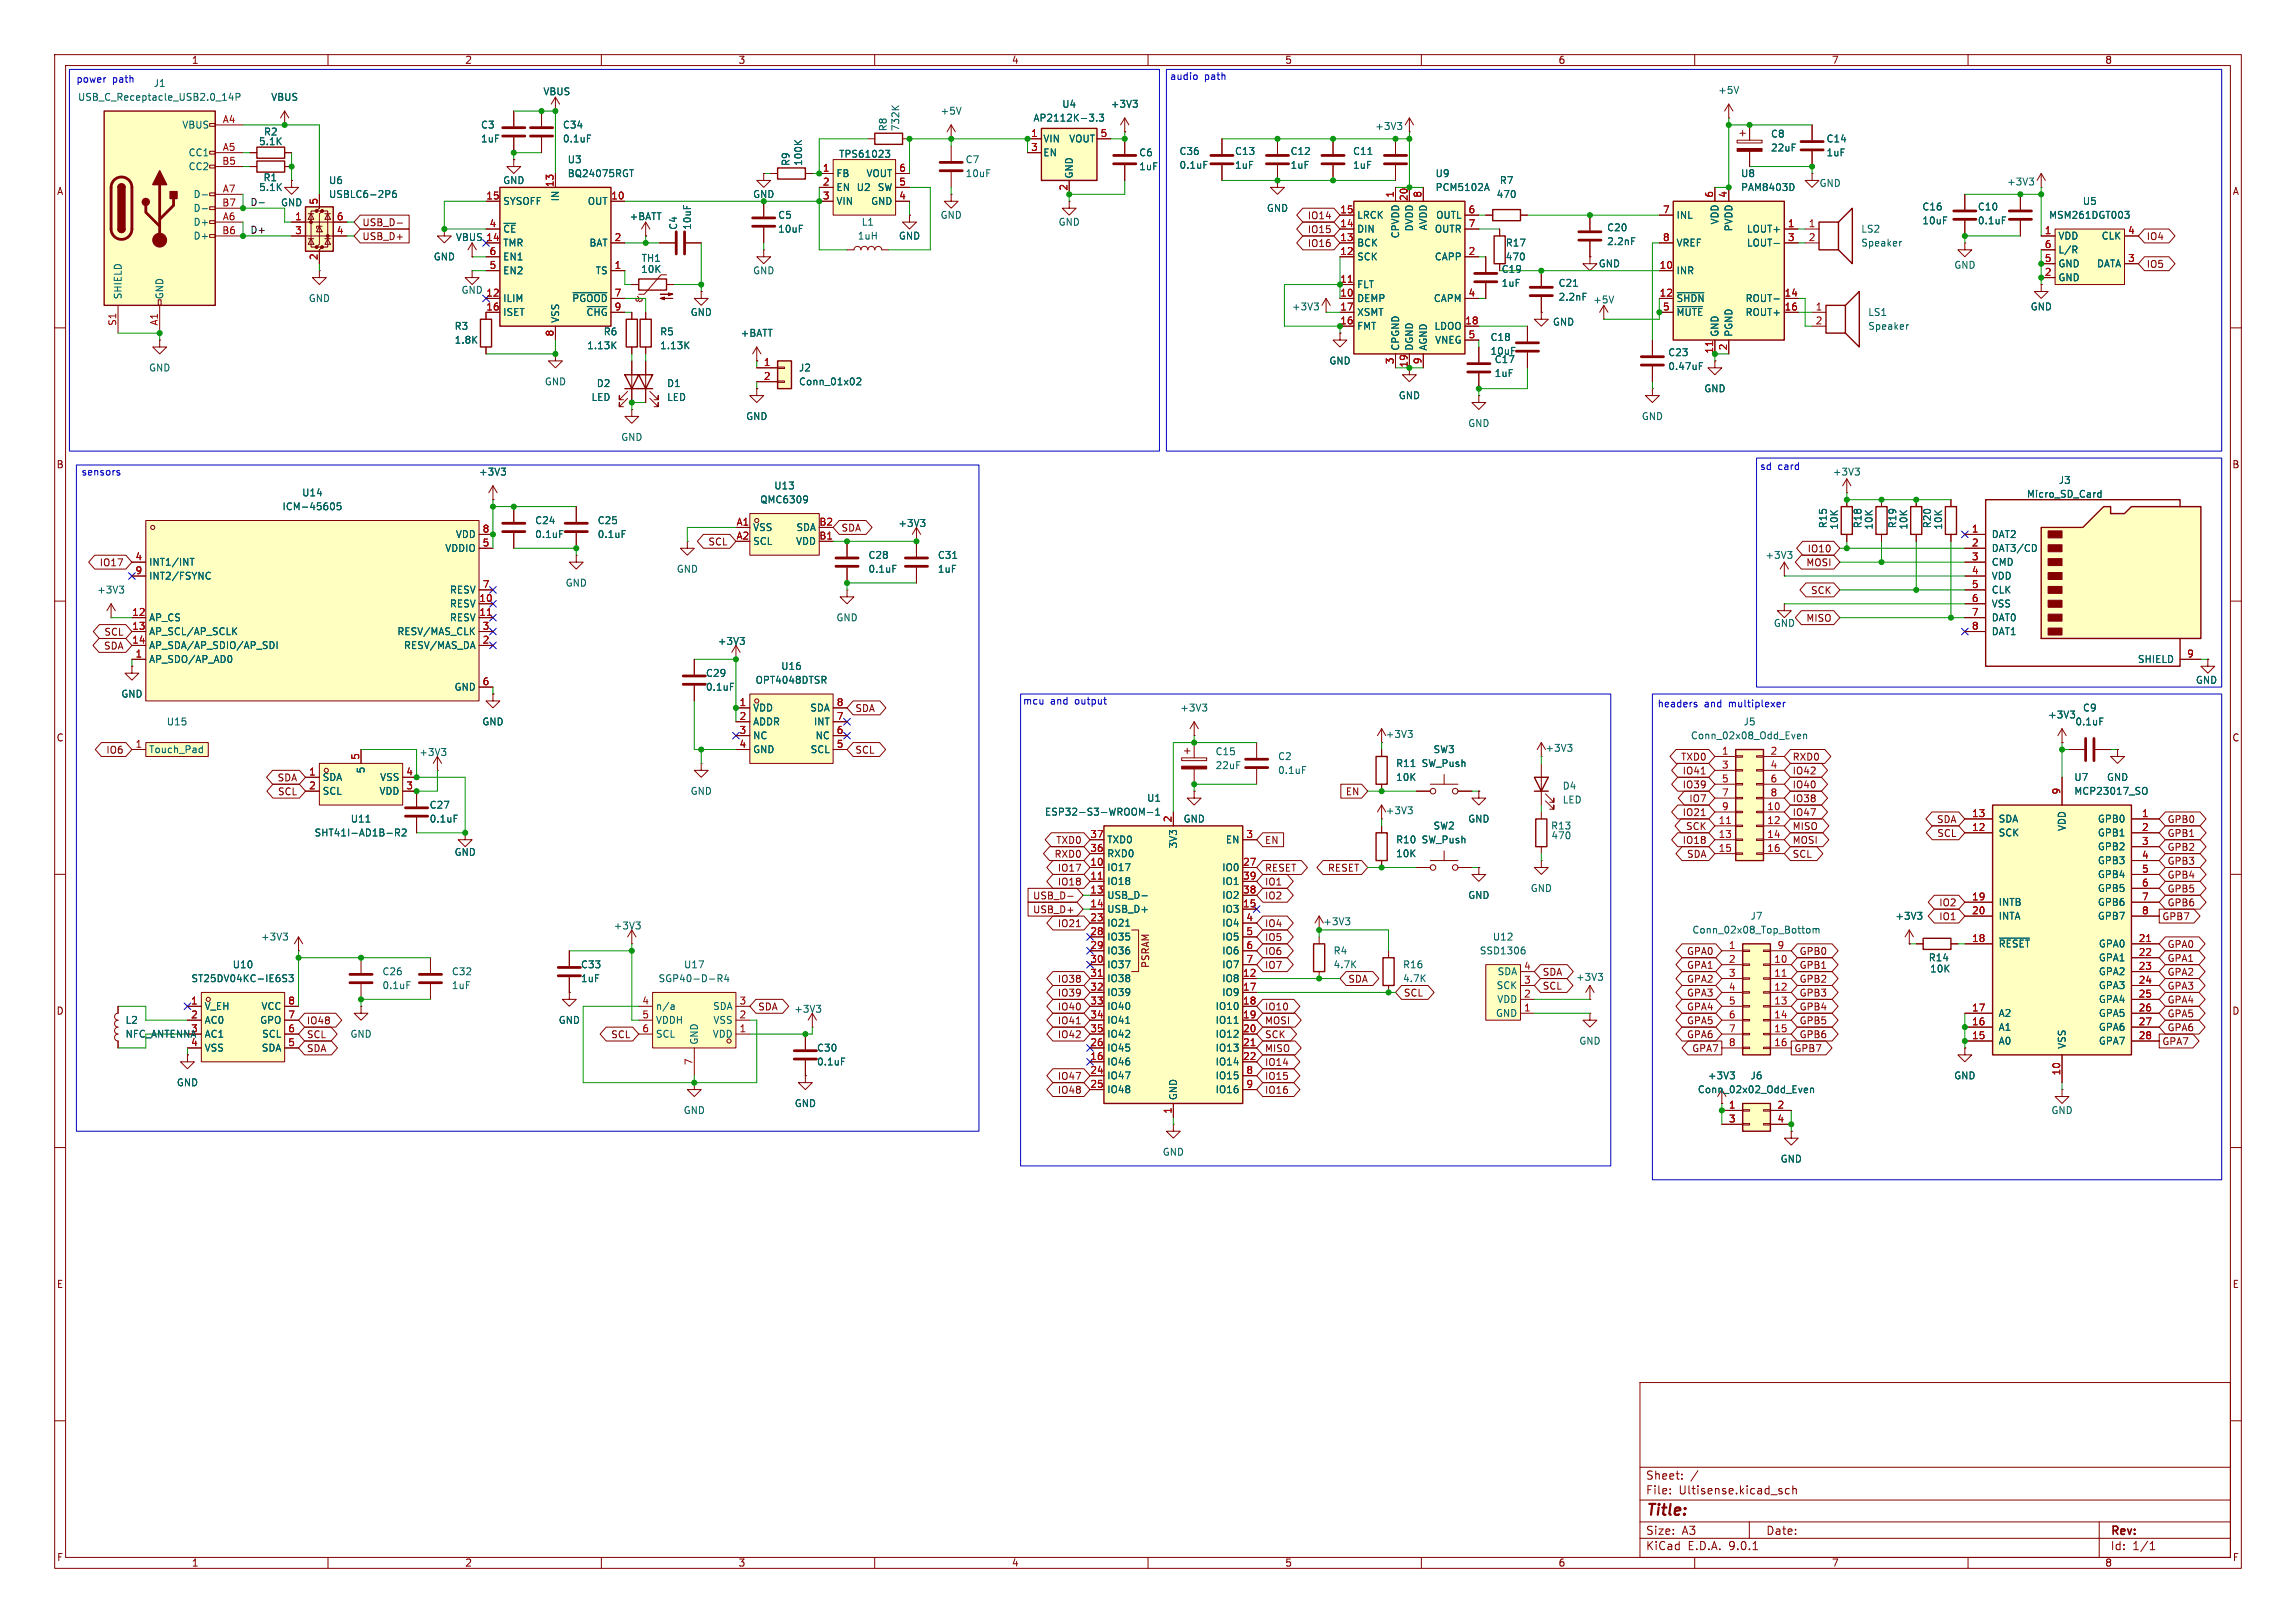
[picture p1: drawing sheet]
<svg xmlns="http://www.w3.org/2000/svg" width="420mm" height="297mm" viewBox="0 0 420 297" stroke-linecap="round" stroke-linejoin="round" font-family="sans-serif">
<defs><g id="words">
<text font-size="2.8" fill="#840000" x="301" y="277.9">Title:</text>
<g font-size="2.1" fill="#840000">
<text x="301" y="273.7">File:</text>
<text x="301" y="271">Sheet:</text>
<text x="307.1" y="273.7">Ultisense.kicad_sch</text>
<text x="301" y="281.1">Size:</text>
<text x="307.6" y="281.1">A3</text>
<text x="323" y="281.1">Date:</text>
<text x="386" y="281.3">Rev:</text>
<text x="301" y="283.9">KiCad</text>
<text x="308.7" y="283.9">E.D.A.</text>
<text x="316.3" y="283.9">9.0.1</text>
<text x="386" y="283.9">Id:</text>
<text x="390.1" y="283.9">1/1</text>
</g>
<g font-size="1.8" fill="#840000">
<text x="35" y="11.9">1</text>
<text x="85" y="11.9">2</text>
<text x="135" y="11.9">3</text>
<text x="185" y="11.9">4</text>
<text x="235" y="11.9">5</text>
<text x="285" y="11.9">6</text>
<text x="335" y="11.9">7</text>
<text x="385" y="11.9">8</text>
<text x="10.3" y="35.9">A</text>
<text x="408.3" y="35.9">A</text>
<text x="66.2" y="41.6">USB_D-</text>
<text x="239.1" y="40.3">IO14</text>
<text x="66.2" y="44.1">USB_D+</text>
<text x="239.1" y="45.4">IO16</text>
<text x="239.1" y="42.9">IO15</text>
<text x="392.6" y="44.1">IO4</text>
<text x="274.6" y="50.1">C19</text>
<text x="392.6" y="49.2">IO5</text>
<text x="10.3" y="85.9">B</text>
<text x="408.2" y="85.9">B</text>
<text x="129.5" y="100">SCL</text>
<text x="153.8" y="97.5">SDA</text>
<text x="330.6" y="101.3">IO10</text>
<text x="18.1" y="103.8">IO17</text>
<text x="330.3" y="103.8">MOSI</text>
<text x="330.3" y="114">MISO</text>
<text x="331.2" y="108.9">SCK</text>
<text x="18.9" y="119.1">SDA</text>
<text x="19" y="116.5">SCL</text>
<text x="156.4" y="130.5">SDA</text>
<text x="10.3" y="135.9">C</text>
<text x="408.2" y="135.9">C</text>
<text x="19.4" y="138.1">IO6</text>
<text x="50.7" y="143.2">SDA</text>
<text x="156.4" y="138.1">SCL</text>
<text x="307.4" y="139.4">TXD0</text>
<text x="307.7" y="141.9">IO41</text>
<text x="327.8" y="139.4">RXD0</text>
<text x="327.8" y="141.9">IO42</text>
<text x="50.7" y="145.7">SCL</text>
<text x="246.1" y="145.7">EN</text>
<text x="307.7" y="149.5">IO21</text>
<text x="307.7" y="144.5">IO39</text>
<text x="308.9" y="147">IO7</text>
<text x="327.8" y="149.5">IO47</text>
<text x="327.8" y="144.5">IO40</text>
<text x="327.8" y="147">IO38</text>
<text x="193.1" y="154.6">TXD0</text>
<text x="231.3" y="154.6">EN</text>
<text x="307.7" y="154.6">IO18</text>
<text x="308.3" y="152.1">SCK</text>
<text x="327.8" y="152.1">MISO</text>
<text x="327.8" y="154.6">MOSI</text>
<text x="354.2" y="150.8">SDA</text>
<text x="354.3" y="153.4">SCL</text>
<text x="396.4" y="150.8">GPB0</text>
<text x="396.4" y="153.4">GPB1</text>
<text x="396.4" y="155.9">GPB2</text>
<text x="192.8" y="157.2">RXD0</text>
<text x="193.4" y="159.7">IO17</text>
<text x="231.3" y="159.7">RESET</text>
<text x="242.8" y="159.7">RESET</text>
<text x="308.5" y="157.2">SDA</text>
<text x="327.8" y="157.2">SCL</text>
<text x="396.4" y="158.4">GPB3</text>
<text x="396.4" y="161">GPB4</text>
<text x="188.9" y="164.8">USB_D-</text>
<text x="188.9" y="167.3">USB_D+</text>
<text x="193.4" y="162.2">IO18</text>
<text x="231.3" y="162.2">IO1</text>
<text x="231.3" y="164.8">IO2</text>
<text x="354.6" y="166.1">IO2</text>
<text x="396.4" y="163.5">GPB5</text>
<text x="396.4" y="166.1">GPB6</text>
<text x="193.4" y="169.9">IO21</text>
<text x="231.3" y="169.9">IO4</text>
<text x="231.3" y="172.4">IO5</text>
<text x="354.6" y="168.6">IO1</text>
<text x="395.4" y="168.6">GPB7</text>
<text x="396.4" y="173.7">GPA0</text>
<text x="210.4" y="177.2" transform="rotate(-90 210.4 177.2)">PSRAM</text>
<text x="231.3" y="177.5">IO7</text>
<text x="231.3" y="174.9">IO6</text>
<text x="282.1" y="178.8">SDA</text>
<text x="308.5" y="177.5">GPA1</text>
<text x="308.5" y="174.9">GPA0</text>
<text x="329.1" y="174.9">GPB0</text>
<text x="329.1" y="177.5">GPB1</text>
<text x="396.4" y="176.2">GPA1</text>
<text x="396.4" y="178.8">GPA2</text>
<text x="10.3" y="185.9">D</text>
<text x="138.6" y="185.1">SDA</text>
<text x="193.4" y="182.6">IO39</text>
<text x="193.4" y="180">IO38</text>
<text x="193.4" y="185.1">IO40</text>
<text x="231.3" y="185.1">IO10</text>
<text x="246.5" y="180">SDA</text>
<text x="256.7" y="182.6">SCL</text>
<text x="282.1" y="181.3">SCL</text>
<text x="308.5" y="180">GPA2</text>
<text x="308.5" y="182.6">GPA3</text>
<text x="308.5" y="185.1">GPA4</text>
<text x="329.1" y="185.1">GPB4</text>
<text x="329.1" y="180">GPB2</text>
<text x="329.1" y="182.6">GPB3</text>
<text x="396.4" y="183.8">GPA4</text>
<text x="396.4" y="181.3">GPA3</text>
<text x="408.2" y="185.9">D</text>
<text x="56" y="190.2">SCL</text>
<text x="56" y="187.6">IO48</text>
<text x="111.7" y="190.2">SCL</text>
<text x="193.4" y="187.6">IO41</text>
<text x="193.4" y="190.2">IO42</text>
<text x="231.3" y="187.6">MOSI</text>
<text x="231.3" y="190.2">SCK</text>
<text x="308.5" y="190.2">GPA6</text>
<text x="308.5" y="187.6">GPA5</text>
<text x="329.1" y="190.2">GPB6</text>
<text x="329.1" y="187.6">GPB5</text>
<text x="395.4" y="191.5">GPA7</text>
<text x="396.4" y="186.4">GPA5</text>
<text x="396.4" y="188.9">GPA6</text>
<text x="56" y="192.7">SDA</text>
<text x="193.4" y="197.8">IO47</text>
<text x="231.3" y="197.8">IO15</text>
<text x="231.3" y="192.7">MISO</text>
<text x="231.3" y="195.3">IO14</text>
<text x="309.4" y="192.7">GPA7</text>
<text x="328.1" y="192.7">GPB7</text>
<text x="193.4" y="200.3">IO48</text>
<text x="231.3" y="200.3">IO16</text>
<text x="10.3" y="235.9">E</text>
<text x="408.3" y="235.9">E</text>
<text x="10.3" y="285.9">F</text>
<text x="35" y="286.9">1</text>
<text x="85" y="286.9">2</text>
<text x="135" y="286.9">3</text>
<text x="185" y="286.9">4</text>
<text x="235" y="286.9">5</text>
<text x="285" y="286.9">6</text>
<text x="335" y="286.9">7</text>
<text x="385" y="286.9">8</text>
<text x="408.3" y="285.9">F</text>
</g>
<g font-size="1.8" fill="#0000c2">
<text x="13.9" y="15.3">power</text>
<text x="20.6" y="15.3">path</text>
<text x="213.9" y="14.8">audio</text>
<text x="220.3" y="14.8">path</text>
<text x="14.8" y="87.2">sensors</text>
<text x="321.9" y="86.2">sd</text>
<text x="325.2" y="86.2">card</text>
<text x="187" y="129.1">mcu</text>
<text x="192.1" y="129.1">and</text>
<text x="196.8" y="129.1">output</text>
<text x="303.1" y="129.6">headers</text>
<text x="311.7" y="129.6">and</text>
<text x="316.4" y="129.6">multiplexer</text>
</g>
<g font-size="1.8" fill="#006464">
<text x="28" y="16.1">J1</text>
<text x="99.3" y="17.6">VBUS</text>
<text x="314.2" y="17.4">+5V</text>
<text x="14.2" y="18.6">USB_C_Receptacle_USB2.0_14P</text>
<text x="33.3" y="23.7">VBUS</text>
<text x="49.5" y="18.6">VBUS</text>
<text x="87.9" y="23.7">C3</text>
<text x="102.9" y="23.7">C34</text>
<text x="172" y="21.2">+5V</text>
<text x="188.9" y="22.5">AP2112K-3.3</text>
<text x="194.2" y="19.9">U4</text>
<text x="203.1" y="19.9">+3V3</text>
<text x="251.5" y="24">+3V3</text>
<text x="34.4" y="28.8">CC1</text>
<text x="47.3" y="26.8">5.1K</text>
<text x="48.2" y="25">R2</text>
<text x="87.9" y="26.3">1uF</text>
<text x="102.9" y="26.3">0.1uF</text>
<text x="153.4" y="29.1">TPS61023</text>
<text x="162.4" y="24.1" transform="rotate(-90 162.4 24.1)">R8</text>
<text x="164.7" y="24.1" transform="rotate(-90 164.7 24.1)">732K</text>
<text x="190.8" y="26.3">VIN</text>
<text x="190.8" y="28.8">EN</text>
<text x="195.5" y="26.3">VOUT</text>
<text x="208.3" y="28.8">C6</text>
<text x="215.7" y="28.5">C36</text>
<text x="225.8" y="28.5">C13</text>
<text x="236" y="28.5">C12</text>
<text x="247.4" y="28.5">C11</text>
<text x="323.9" y="25.4">C8</text>
<text x="323.9" y="27.9">22uF</text>
<text x="334" y="28.8">1uF</text>
<text x="334" y="26.3">C14</text>
<text x="34.4" y="31.3">CC2</text>
<text x="47.3" y="35.2">5.1K</text>
<text x="48.1" y="33.4">R1</text>
<text x="60.1" y="33.9">U6</text>
<text x="91.9" y="33.9">GND</text>
<text x="103.8" y="30.1">U3</text>
<text x="103.8" y="32.6">BQ24075RGT</text>
<text x="144.6" y="30.5" transform="rotate(-90 144.6 30.5)">R9</text>
<text x="146.9" y="30.5" transform="rotate(-90 146.9 30.5)">100K</text>
<text x="152.9" y="32.6">FB</text>
<text x="152.9" y="35.2">EN</text>
<text x="156.6" y="35.2">U2</text>
<text x="158.4" y="32.6">VOUT</text>
<text x="160.5" y="35.2">SW</text>
<text x="176.5" y="30.1">C7</text>
<text x="176.5" y="32.6">10uF</text>
<text x="196.4" y="32.8" transform="rotate(-90 196.4 32.8)">GND</text>
<text x="208.3" y="31.3">1uF</text>
<text x="215.7" y="31.1">0.1uF</text>
<text x="225.8" y="31.1">1uF</text>
<text x="236" y="31.1">1uF</text>
<text x="247.4" y="31.1">1uF</text>
<text x="262.5" y="32.6">U9</text>
<text x="262.5" y="35.2">PCM5102A</text>
<text x="274.2" y="33.9">R7</text>
<text x="318.4" y="32.6">U8</text>
<text x="318.4" y="35.2">PAM8403D</text>
<text x="332.7" y="34.4">GND</text>
<text x="367" y="34.1">+3V3</text>
<text x="35.3" y="36.4">D-</text>
<text x="35.3" y="39">D-</text>
<text x="35.3" y="41.5">D+</text>
<text x="51.3" y="37.9">GND</text>
<text x="60.1" y="36.4">USBLC6-2P6</text>
<text x="91.9" y="37.7">SYSOFF</text>
<text x="102.5" y="36.9" transform="rotate(-90 102.5 36.9)">IN</text>
<text x="107.4" y="37.7">OUT</text>
<text x="115.1" y="40.5">+BATT</text>
<text x="137.7" y="36.4">GND</text>
<text x="142.2" y="40.2">C5</text>
<text x="152.9" y="37.7">VIN</text>
<text x="157.5" y="41.5">L1</text>
<text x="159.2" y="37.7">GND</text>
<text x="172" y="40.2">GND</text>
<text x="193.5" y="41.5">GND</text>
<text x="231.6" y="39">GND</text>
<text x="248.2" y="40.2">LRCK</text>
<text x="262.6" y="40.2">OUTL</text>
<text x="273.7" y="36.4">470</text>
<text x="306.6" y="40.2">INL</text>
<text x="314.6" y="41.2" transform="rotate(-90 314.6 41.2)">VDD</text>
<text x="351.5" y="38.7">C16</text>
<text x="351.5" y="41.2">10uF</text>
<text x="361.7" y="38.7">C10</text>
<text x="361.7" y="41.2">0.1uF</text>
<text x="374.7" y="40.2">MSM261DGT003</text>
<text x="380.9" y="37.7">U5</text>
<text x="35.3" y="44">D+</text>
<text x="79.2" y="47.9">GND</text>
<text x="91.9" y="42.8">~{CE}</text>
<text x="91.9" y="45.3">TMR</text>
<text x="91.9" y="47.9">EN1</text>
<text x="107.7" y="45.3">BAT</text>
<text x="124.1" y="42.2" transform="rotate(-90 124.1 42.2)">C4</text>
<text x="126.6" y="42.2" transform="rotate(-90 126.6 42.2)">10uF</text>
<text x="142.2" y="42.8">10uF</text>
<text x="156.8" y="44">1uH</text>
<text x="164.3" y="44">GND</text>
<text x="248.2" y="42.8">DIN</text>
<text x="248.2" y="45.3">BCK</text>
<text x="248.2" y="47.9">SCK</text>
<text x="256.1" y="43.7" transform="rotate(-90 256.1 43.7)">CPVDD</text>
<text x="258.7" y="42.4" transform="rotate(-90 258.7 42.4)">DVDD</text>
<text x="261.2" y="42.3" transform="rotate(-90 261.2 42.3)">AVDD</text>
<text x="262.4" y="42.8">OUTR</text>
<text x="262.4" y="47.9">CAPP</text>
<text x="275.3" y="47.9">470</text>
<text x="275.3" y="45.3">R17</text>
<text x="293.9" y="42.5">C20</text>
<text x="293.9" y="45.1">2.2nF</text>
<text x="306.6" y="45.3">VREF</text>
<text x="317.1" y="42.4" transform="rotate(-90 317.1 42.4)">PVDD</text>
<text x="319.4" y="42.8">LOUT+</text>
<text x="319.4" y="45.3">LOUT-</text>
<text x="340.4" y="42.8">LS2</text>
<text x="340.4" y="45.3">Speaker</text>
<text x="376.4" y="44">VDD</text>
<text x="376.4" y="46.6">L/R</text>
<text x="384.3" y="44">CLK</text>
<text x="84.3" y="53.9">GND 12</text>
<text x="91.9" y="50.4">EN2</text>
<text x="108.9" y="50.4">TS</text>
<text x="117.2" y="50.1">10K</text>
<text x="117.3" y="48.1">TH1</text>
<text x="137.7" y="50.4">GND</text>
<text x="248.2" y="52.9">FLT</text>
<text x="274.6" y="52.7">1uF</text>
<text x="285" y="52.7">C21</text>
<text x="292.3" y="49.1">GND</text>
<text x="306.6" y="50.4">INR</text>
<text x="357.4" y="49.4">GND</text>
<text x="376.4" y="49.1">GND</text>
<text x="376.4" y="51.7">GND</text>
<text x="383.5" y="49.1">DATA</text>
<text x="22.5" y="54.9" transform="rotate(-90 22.5 54.9)">SHIELD</text>
<text x="30.1" y="54.9" transform="rotate(-90 30.1 54.9)">GND</text>
<text x="56.4" y="55.5">GND</text>
<text x="91.9" y="55.5">ILIM</text>
<text x="91.9" y="58">ISET</text>
<text x="102.5" y="59.2" transform="rotate(-90 102.5 59.2)">VSS</text>
<text x="104.6" y="55.5">~{PGOOD}</text>
<text x="107.2" y="58">~{CHG}</text>
<text x="126.2" y="58">GND</text>
<text x="236.2" y="57">+3V3</text>
<text x="248.2" y="55.5">DEMP</text>
<text x="248.2" y="58">XSMT</text>
<text x="262.2" y="55.5">CAPM</text>
<text x="284" y="59.8">GND</text>
<text x="285" y="55.2">2.2nF</text>
<text x="291.3" y="55.7">+5V</text>
<text x="306.6" y="55.5">~{SHDN}</text>
<text x="306.6" y="58">~{MUTE}</text>
<text x="319.2" y="55.5">ROUT-</text>
<text x="319.2" y="58">ROUT+</text>
<text x="341.6" y="58">LS1</text>
<text x="371.4" y="57">GND</text>
<text x="83.1" y="60.6">R3</text>
<text x="83.1" y="63.1">1.8K</text>
<text x="107.3" y="64.1">1.13K</text>
<text x="110.3" y="61.6">R6</text>
<text x="120.7" y="61.6">R5</text>
<text x="120.7" y="64.1">1.13K</text>
<text x="135.4" y="61.8">+BATT</text>
<text x="248.2" y="60.6">FMT</text>
<text x="256.1" y="64.3" transform="rotate(-90 256.1 64.3)">CPGND</text>
<text x="258.7" y="64.3" transform="rotate(-90 258.7 64.3)">DGND</text>
<text x="261.2" y="64.3" transform="rotate(-90 261.2 64.3)">AGND</text>
<text x="262.3" y="60.6">LDOO</text>
<text x="262.4" y="63.1">VNEG</text>
<text x="272.6" y="62.6">C18</text>
<text x="272.6" y="65.1">10uF</text>
<text x="305.1" y="65.4">C23</text>
<text x="314.6" y="61.7" transform="rotate(-90 314.6 61.7)">GND</text>
<text x="317.1" y="61.7" transform="rotate(-90 317.1 61.7)">PGND</text>
<text x="341.6" y="60.6">Speaker</text>
<text x="27.2" y="68.2">GND</text>
<text x="99.6" y="70.7">GND</text>
<text x="109.1" y="71">D2</text>
<text x="121.9" y="71">D1</text>
<text x="146.1" y="68.2">J2</text>
<text x="146.1" y="70.7">Conn_01x02</text>
<text x="243.1" y="66.9">GND</text>
<text x="273.3" y="69.2">1uF</text>
<text x="273.3" y="66.6">C17</text>
<text x="305.1" y="67.9">0.47uF</text>
<text x="311.7" y="72">GND</text>
<text x="108.1" y="73.6">LED</text>
<text x="121.9" y="73.6">LED</text>
<text x="136.4" y="77.1">GND</text>
<text x="255.8" y="73.3">GND</text>
<text x="300.2" y="77.1">GND</text>
<text x="113.5" y="80.9">GND</text>
<text x="268.5" y="78.3">GND</text>
<text x="87.5" y="87.2">+3V3</text>
<text x="141.5" y="89.8">U13</text>
<text x="335.2" y="87.2">+3V3</text>
<text x="376.5" y="88.7">J3</text>
<text x="51.6" y="93.6">ICM-45605</text>
<text x="55.2" y="91">U14</text>
<text x="139" y="92.3">QMC6309</text>
<text x="370.7" y="91.3">Micro_SD_Card</text>
<text x="81.4" y="101.2">VDDIO</text>
<text x="83.3" y="98.7">VDD</text>
<text x="97.8" y="96.1">C24</text>
<text x="97.8" y="98.7">0.1uF</text>
<text x="109.2" y="96.1">C25</text>
<text x="109.2" y="98.7">0.1uF</text>
<text x="137.7" y="97.4">VSS</text>
<text x="137.7" y="99.9">SCL</text>
<text x="145.5" y="99.9">VDD</text>
<text x="145.6" y="97.4">SDA</text>
<text x="164.2" y="96.6">+3V3</text>
<text x="334.4" y="96.8" transform="rotate(-90 334.4 96.8)">R15</text>
<text x="336.4" y="97" transform="rotate(-90 336.4 97)">10K</text>
<text x="340.7" y="96.8" transform="rotate(-90 340.7 96.8)">R18</text>
<text x="342.7" y="97" transform="rotate(-90 342.7 97)">10K</text>
<text x="347.1" y="96.8" transform="rotate(-90 347.1 96.8)">R19</text>
<text x="349.1" y="97" transform="rotate(-90 349.1 97)">10K</text>
<text x="353.4" y="96.8" transform="rotate(-90 353.4 96.8)">R20</text>
<text x="355.4" y="97" transform="rotate(-90 355.4 97)">10K</text>
<text x="364.2" y="98.7">DAT2</text>
<text x="364.2" y="101.2">DAT3/CD</text>
<text x="27.2" y="103.7">INT1/INT</text>
<text x="27.2" y="106.3">INT2/FSYNC</text>
<text x="103.4" y="107.5">GND</text>
<text x="123.7" y="105">GND</text>
<text x="158.8" y="102.5">C28</text>
<text x="158.8" y="105">0.1uF</text>
<text x="171.5" y="105">1uF</text>
<text x="171.5" y="102.5">C31</text>
<text x="322.8" y="102.5">+3V3</text>
<text x="364.2" y="103.7">CMD</text>
<text x="364.2" y="106.3">VDD</text>
<text x="17.7" y="108.8">+3V3</text>
<text x="27.2" y="113.9">AP_CS</text>
<text x="82.2" y="108.8">RESV</text>
<text x="82.2" y="111.4">RESV</text>
<text x="82.2" y="113.9">RESV</text>
<text x="152.9" y="113.9">GND</text>
<text x="364.2" y="108.8">CLK</text>
<text x="364.2" y="111.4">VSS</text>
<text x="364.2" y="113.9">DAT0</text>
<text x="27.2" y="116.4">AP_SCL/AP_SCLK</text>
<text x="27.2" y="119">AP_SDA/AP_SDIO/AP_SDI</text>
<text x="72.6" y="116.4">RESV/MAS_CLK</text>
<text x="73.8" y="119">RESV/MAS_DA</text>
<text x="131.2" y="118.2">+3V3</text>
<text x="324.4" y="114.9">GND</text>
<text x="364.2" y="116.4">DAT1</text>
<text x="27.2" y="121.5">AP_SDO/AP_AD0</text>
<text x="129" y="124.1">C29</text>
<text x="138.1" y="125.3">OPT4048DTSR</text>
<text x="142.8" y="122.8">U16</text>
<text x="391" y="121.5">SHIELD</text>
<text x="401.6" y="125.3">GND</text>
<text x="22.1" y="127.9">GND</text>
<text x="83" y="126.6">GND</text>
<text x="129" y="126.6">0.1uF</text>
<text x="137.7" y="130.4">VDD</text>
<text x="148.1" y="130.4">SDA</text>
<text x="215.8" y="130.4">+3V3</text>
<text x="374.5" y="131.7">+3V3</text>
<text x="380.9" y="130.4">C9</text>
<text x="30.4" y="132.9">U15</text>
<text x="88.1" y="132.9">GND</text>
<text x="137.7" y="132.9">ADDR</text>
<text x="137.7" y="135.5">NC</text>
<text x="148.8" y="132.9">INT</text>
<text x="149.1" y="135.5">NC</text>
<text x="253.4" y="135.2">+3V3</text>
<text x="282.6" y="137.8">+3V3</text>
<text x="309.2" y="135.5">Conn_02x08_Odd_Even</text>
<text x="318.8" y="132.9">J5</text>
<text x="379.5" y="132.9">0.1uF</text>
<text x="27.2" y="138">Touch_Pad</text>
<text x="58.9" y="143.1">SDA</text>
<text x="66.9" y="141.6" transform="rotate(-90 66.9 141.6)">5</text>
<text x="69.4" y="143.1">VSS</text>
<text x="76.6" y="138.5">+3V3</text>
<text x="137.7" y="138">GND</text>
<text x="148.2" y="138">SCL</text>
<text x="222.3" y="138.4">C15</text>
<text x="222.3" y="140.9">22uF</text>
<text x="233.7" y="139.3">C2</text>
<text x="233.7" y="141.8">0.1uF</text>
<text x="255.3" y="140.6">R11</text>
<text x="255.3" y="143.1">10K</text>
<text x="259.9" y="140.6">SW_Push</text>
<text x="262.1" y="138">SW3</text>
<text x="379.3" y="143.1">U7</text>
<text x="385.3" y="143.1">GND</text>
<text x="58.9" y="145.6">SCL</text>
<text x="69.3" y="145.6">VDD</text>
<text x="78.5" y="148.2">C27</text>
<text x="126.2" y="145.6">GND</text>
<text x="191" y="149.5">ESP32-S3-WROOM-1</text>
<text x="209.7" y="146.9">U1</text>
<text x="253.4" y="149.2">+3V3</text>
<text x="285.8" y="144.7">D4</text>
<text x="285.8" y="147.2">LED</text>
<text x="379.3" y="145.6">MCP23017_SO</text>
<text x="57.4" y="153.3">SHT41I-AD1B-R2</text>
<text x="64.1" y="150.7">U11</text>
<text x="78.5" y="150.7">0.1uF</text>
<text x="202.4" y="154.5">TXD0</text>
<text x="215.5" y="155.3" transform="rotate(-90 215.5 155.3)">3V3</text>
<text x="216.4" y="150.7">GND</text>
<text x="224.1" y="154.5">EN</text>
<text x="255.3" y="154.5">R10</text>
<text x="259.9" y="154.5">SW_Push</text>
<text x="262.1" y="152">SW2</text>
<text x="268.5" y="150.7">GND</text>
<text x="283.6" y="152">R13</text>
<text x="283.7" y="153.8">470</text>
<text x="365.5" y="150.7">SDA</text>
<text x="365.5" y="153.3">SCK</text>
<text x="378.1" y="152.2" transform="rotate(-90 378.1 152.2)">VDD</text>
<text x="383.7" y="150.7">GPB0</text>
<text x="383.7" y="153.3">GPB1</text>
<text x="383.7" y="155.8">GPB2</text>
<text x="83.1" y="156.8">GND</text>
<text x="202.4" y="157.1">RXD0</text>
<text x="202.4" y="159.6">IO17</text>
<text x="223.5" y="159.6">IO0</text>
<text x="255.3" y="157.1">10K</text>
<text x="383.7" y="158.3">GPB3</text>
<text x="383.7" y="160.9">GPB4</text>
<text x="202.4" y="162.2">IO18</text>
<text x="202.4" y="164.7">USB_D-</text>
<text x="202.4" y="167.2">USB_D+</text>
<text x="223.5" y="162.2">IO1</text>
<text x="223.5" y="164.7">IO2</text>
<text x="223.5" y="167.2">IO3</text>
<text x="268.5" y="164.7">GND</text>
<text x="279.9" y="163.4">GND</text>
<text x="365.5" y="166">INTB</text>
<text x="383.7" y="163.4">GPB5</text>
<text x="383.7" y="166">GPB6</text>
<text x="47.7" y="172.3">+3V3</text>
<text x="112.2" y="170.3">+3V3</text>
<text x="202.4" y="169.8">IO21</text>
<text x="202.4" y="172.3">IO35</text>
<text x="223.5" y="169.8">IO4</text>
<text x="223.5" y="172.3">IO5</text>
<text x="242" y="169.5">+3V3</text>
<text x="273" y="172.3">U12</text>
<text x="309.5" y="171">Conn_02x08_Top_Bottom</text>
<text x="320.1" y="168.5">J7</text>
<text x="346.6" y="168.5">+3V3</text>
<text x="365.5" y="168.5">INTA</text>
<text x="365.5" y="173.6">~{RESET}</text>
<text x="383.7" y="168.5">GPB7</text>
<text x="383.8" y="173.6">GPA0</text>
<text x="34.9" y="179.9">ST25DV04KC-IE6S3</text>
<text x="42.5" y="177.4">U10</text>
<text x="69.9" y="178.7">C26</text>
<text x="82.6" y="178.7">C32</text>
<text x="106.2" y="179.9">1uF</text>
<text x="106.2" y="177.4">C33</text>
<text x="120.4" y="179.9">SGP40-D-R4</text>
<text x="125" y="177.4">U17</text>
<text x="202.4" y="174.9">IO36</text>
<text x="202.4" y="177.4">IO37</text>
<text x="202.4" y="179.9">IO38</text>
<text x="223.5" y="174.9">IO6</text>
<text x="223.5" y="177.4">IO7</text>
<text x="223.5" y="179.9">IO8</text>
<text x="243.8" y="174.9">R4</text>
<text x="243.8" y="177.4">4.7K</text>
<text x="256.5" y="177.4">R16</text>
<text x="256.5" y="179.9">4.7K</text>
<text x="270.6" y="174.9">SSD1306</text>
<text x="273.9" y="178.7">SDA</text>
<text x="288.2" y="179.7">+3V3</text>
<text x="352.7" y="176.1">R14</text>
<text x="353" y="178.2">10K</text>
<text x="383.8" y="176.1">GPA1</text>
<text x="383.8" y="178.7">GPA2</text>
<text x="37.3" y="185">V_EH</text>
<text x="47.7" y="185">VCC</text>
<text x="69.9" y="181.2">0.1uF</text>
<text x="82.6" y="181.2">1uF</text>
<text x="119.9" y="185">n/a</text>
<text x="130.3" y="185">SDA</text>
<text x="145.2" y="185.5">+3V3</text>
<text x="202.4" y="182.5">IO39</text>
<text x="202.4" y="185">IO40</text>
<text x="222.3" y="185">IO10</text>
<text x="223.5" y="182.5">IO9</text>
<text x="273.7" y="181.2">SCK</text>
<text x="273.8" y="183.7">VDD</text>
<text x="383.8" y="181.2">GPA3</text>
<text x="383.8" y="183.7">GPA4</text>
<text x="22.9" y="187.6">L2</text>
<text x="22.9" y="190.1">NFC_ANTENNA</text>
<text x="34.9" y="189">3</text>
<text x="37.3" y="187.6">AC0</text>
<text x="37.3" y="190.1">AC1</text>
<text x="47.5" y="187.6">GPO</text>
<text x="47.9" y="190.1">SCL</text>
<text x="64" y="190.1">GND</text>
<text x="102.1" y="187.6">GND</text>
<text x="119.9" y="190.1">SCL</text>
<text x="119.9" y="187.6">VDDH</text>
<text x="127.9" y="191.3" transform="rotate(-90 127.9 191.3)">GND</text>
<text x="130.3" y="190.1">VDD</text>
<text x="130.4" y="187.6">VSS</text>
<text x="202.4" y="187.6">IO41</text>
<text x="202.4" y="190.1">IO42</text>
<text x="222.3" y="187.6">IO11</text>
<text x="222.3" y="190.1">IO12</text>
<text x="273.5" y="186.3">GND</text>
<text x="288.8" y="191.4">GND</text>
<text x="365.5" y="186.3">A2</text>
<text x="365.5" y="188.8">A1</text>
<text x="365.5" y="191.4">A0</text>
<text x="383.8" y="186.3">GPA5</text>
<text x="383.8" y="188.8">GPA6</text>
<text x="383.8" y="191.4">GPA7</text>
<text x="37.3" y="192.6">VSS</text>
<text x="47.8" y="192.6">SDA</text>
<text x="149.4" y="192.6">C30</text>
<text x="149.4" y="195.2">0.1uF</text>
<text x="202.4" y="192.6">IO45</text>
<text x="202.4" y="195.2">IO46</text>
<text x="202.4" y="197.7">IO47</text>
<text x="222.3" y="192.6">IO13</text>
<text x="222.3" y="195.2">IO14</text>
<text x="222.3" y="197.7">IO15</text>
<text x="312.3" y="197.7">+3V3</text>
<text x="320.1" y="197.7">J6</text>
<text x="357.4" y="197.7">GND</text>
<text x="378.1" y="192" transform="rotate(-90 378.1 192)">VSS</text>
<text x="32.3" y="199">GND</text>
<text x="145.3" y="202.8">GND</text>
<text x="202.4" y="200.3">IO48</text>
<text x="215.5" y="201.4" transform="rotate(-90 215.5 201.4)">GND</text>
<text x="222.3" y="200.3">IO16</text>
<text x="310.5" y="200.3">Conn_02x02_Odd_Even</text>
<text x="125" y="204.1">GND</text>
<text x="375.2" y="204.1">GND</text>
<text x="212.6" y="211.7">GND</text>
<text x="325.6" y="213">GND</text>
</g>
<g font-size="1.8" fill="#a90000">
<text x="40.7" y="22.6">A4</text>
<text x="40.7" y="27.7">A5</text>
<text x="188.5" y="25.1">1</text>
<text x="188.5" y="27.7">3</text>
<text x="201.2" y="25.1">5</text>
<text x="40.6" y="30.2">B5</text>
<text x="40.7" y="35.3">A7</text>
<text x="101.3" y="34.3" transform="rotate(-90 101.3 34.3)">13</text>
<text x="150.4" y="31.5">1</text>
<text x="150.4" y="34">2</text>
<text x="164.4" y="31.5">6</text>
<text x="164.4" y="34">5</text>
<text x="195.3" y="35" transform="rotate(-90 195.3 35)">2</text>
<text x="40.6" y="37.8">B7</text>
<text x="40.7" y="40.4">A6</text>
<text x="53.9" y="40.4">1</text>
<text x="58.2" y="37.5" transform="rotate(-90 58.2 37.5)">5</text>
<text x="61.5" y="40.4">6</text>
<text x="88.9" y="36.6">15</text>
<text x="89.5" y="41.7">4</text>
<text x="111.7" y="36.6">10</text>
<text x="150.4" y="36.6">3</text>
<text x="164.4" y="36.6">4</text>
<text x="245.1" y="39.1">15</text>
<text x="245.1" y="41.7">14</text>
<text x="255" y="36.3" transform="rotate(-90 255 36.3)">1</text>
<text x="257.6" y="36.9" transform="rotate(-90 257.6 36.9)">20</text>
<text x="260.1" y="36.3" transform="rotate(-90 260.1 36.3)">8</text>
<text x="268.5" y="39.1">6</text>
<text x="268.5" y="41.7">7</text>
<text x="304.1" y="39.1">7</text>
<text x="313.4" y="36.3" transform="rotate(-90 313.4 36.3)">6</text>
<text x="316" y="36.3" transform="rotate(-90 316 36.3)">4</text>
<text x="327" y="41.7">1</text>
<text x="330.8" y="41.7">1</text>
<text x="40.6" y="42.9">B6</text>
<text x="53.9" y="42.9">3</text>
<text x="58.2" y="47.7" transform="rotate(-90 58.2 47.7)">2</text>
<text x="61.5" y="42.9">4</text>
<text x="83.3" y="44.3">VBUS 14</text>
<text x="89.5" y="46.7">6</text>
<text x="112.3" y="44.2">2</text>
<text x="245.1" y="44.2">13</text>
<text x="245.1" y="46.7">12</text>
<text x="268.5" y="46.7">2</text>
<text x="304.1" y="44.2">8</text>
<text x="327" y="44.2">3</text>
<text x="330.8" y="44.2">2</text>
<text x="373.9" y="42.9">1</text>
<text x="373.9" y="45.5">6</text>
<text x="389.2" y="42.9">4</text>
<text x="89.5" y="49.3">5</text>
<text x="112.3" y="49.3">1</text>
<text x="245.1" y="51.8">11</text>
<text x="303.5" y="49.3">10</text>
<text x="373.9" y="48">5</text>
<text x="373.9" y="50.5">2</text>
<text x="389.2" y="48">3</text>
<text x="21.3" y="59.7" transform="rotate(-90 21.3 59.7)">S1</text>
<text x="29" y="59.7" transform="rotate(-90 29 59.7)">A1</text>
<text x="88.9" y="56.9">16</text>
<text x="88.9" y="54.4">12</text>
<text x="112.3" y="54.4">7</text>
<text x="112.3" y="56.9">9</text>
<text x="245.1" y="54.4">10</text>
<text x="245.1" y="56.9">17</text>
<text x="245.1" y="59.4">16</text>
<text x="267.9" y="59.4">18</text>
<text x="268.5" y="54.4">4</text>
<text x="303.5" y="54.4">12</text>
<text x="304.1" y="56.9">5</text>
<text x="326.3" y="54.4">14</text>
<text x="326.3" y="56.9">16</text>
<text x="332" y="56.9">1</text>
<text x="332" y="59.4">2</text>
<text x="101.3" y="61.7" transform="rotate(-90 101.3 61.7)">8</text>
<text x="268.5" y="62">5</text>
<text x="313.4" y="64.8" transform="rotate(-90 313.4 64.8)">11</text>
<text x="316" y="64.2" transform="rotate(-90 316 64.2)">2</text>
<text x="139.6" y="67.1">1</text>
<text x="139.6" y="69.6">2</text>
<text x="255" y="66.7" transform="rotate(-90 255 66.7)">3</text>
<text x="257.6" y="67.4" transform="rotate(-90 257.6 67.4)">19</text>
<text x="260.1" y="66.7" transform="rotate(-90 260.1 66.7)">9</text>
<text x="88.2" y="97.5">8</text>
<text x="88.2" y="100.1">5</text>
<text x="134.6" y="96.3">A1</text>
<text x="134.6" y="98.8">A2</text>
<text x="149.8" y="96.3">B2</text>
<text x="149.8" y="98.8">B1</text>
<text x="360.6" y="97.5">1</text>
<text x="360.6" y="100.1">2</text>
<text x="24.7" y="102.6">4</text>
<text x="24.7" y="105.2">9</text>
<text x="88.2" y="107.7">7</text>
<text x="360.6" y="102.6">3</text>
<text x="360.6" y="105.2">4</text>
<text x="360.6" y="107.7">5</text>
<text x="24.1" y="112.8">12</text>
<text x="87.6" y="110.2">10</text>
<text x="87.6" y="112.8">11</text>
<text x="360.6" y="110.2">6</text>
<text x="360.6" y="112.8">7</text>
<text x="24.1" y="115.3">13</text>
<text x="24.1" y="117.9">14</text>
<text x="88.2" y="115.3">3</text>
<text x="88.2" y="117.9">2</text>
<text x="360.6" y="115.3">8</text>
<text x="24.7" y="120.4">1</text>
<text x="88.2" y="125.5">6</text>
<text x="400" y="120.4">9</text>
<text x="135.2" y="129.3">1</text>
<text x="135.2" y="131.8">2</text>
<text x="153" y="129.3">8</text>
<text x="153" y="131.8">7</text>
<text x="24.7" y="136.9">1</text>
<text x="135.2" y="134.4">3</text>
<text x="135.2" y="136.9">4</text>
<text x="153" y="134.4">6</text>
<text x="153" y="136.9">5</text>
<text x="56.4" y="142">1</text>
<text x="65.8" y="139.1" transform="rotate(-90 65.8 139.1)">5</text>
<text x="74.2" y="142">4</text>
<text x="314.9" y="138.2">1</text>
<text x="314.9" y="140.7">3</text>
<text x="314.9" y="143.3">5</text>
<text x="323.8" y="138.2">2</text>
<text x="323.8" y="140.7">4</text>
<text x="323.8" y="143.3">6</text>
<text x="56.4" y="144.5">2</text>
<text x="74.2" y="144.5">3</text>
<text x="314.9" y="145.8">7</text>
<text x="314.9" y="148.3">9</text>
<text x="323.2" y="148.3">10</text>
<text x="323.8" y="145.8">8</text>
<text x="360.6" y="149.6">13</text>
<text x="376.9" y="145.5" transform="rotate(-90 376.9 145.5)">9</text>
<text x="391.7" y="149.6">1</text>
<text x="199.3" y="153.4">37</text>
<text x="199.3" y="156">36</text>
<text x="214.4" y="150.6" transform="rotate(-90 214.4 150.6)">2</text>
<text x="227.9" y="153.4">3</text>
<text x="314.3" y="150.9">11</text>
<text x="314.3" y="153.4">13</text>
<text x="314.3" y="156">15</text>
<text x="323.2" y="150.9">12</text>
<text x="323.2" y="153.4">14</text>
<text x="323.2" y="156">16</text>
<text x="360.6" y="152.1">12</text>
<text x="391.7" y="152.1">2</text>
<text x="391.7" y="154.7">3</text>
<text x="199.3" y="158.5">10</text>
<text x="199.3" y="161">11</text>
<text x="227.3" y="158.5">27</text>
<text x="227.3" y="161">39</text>
<text x="391.7" y="157.2">4</text>
<text x="391.7" y="159.8">5</text>
<text x="199.3" y="163.6">13</text>
<text x="199.3" y="166.1">14</text>
<text x="227.3" y="163.6">38</text>
<text x="227.3" y="166.1">15</text>
<text x="360.6" y="164.8">19</text>
<text x="360.6" y="167.4">20</text>
<text x="391.7" y="162.3">6</text>
<text x="391.7" y="164.8">7</text>
<text x="391.7" y="167.4">8</text>
<text x="199.3" y="168.7">23</text>
<text x="199.3" y="171.2">28</text>
<text x="199.3" y="173.7">29</text>
<text x="227.9" y="168.7">4</text>
<text x="227.9" y="171.2">5</text>
<text x="227.9" y="173.7">6</text>
<text x="316.2" y="173.7">1</text>
<text x="325" y="173.7">9</text>
<text x="360.6" y="172.5">18</text>
<text x="391.1" y="172.5">21</text>
<text x="199.3" y="176.3">30</text>
<text x="199.3" y="178.8">31</text>
<text x="227.3" y="178.8">12</text>
<text x="227.9" y="176.3">7</text>
<text x="278.7" y="177.5">4</text>
<text x="316.2" y="176.3">2</text>
<text x="316.2" y="178.8">3</text>
<text x="324.4" y="176.3">10</text>
<text x="324.4" y="178.8">11</text>
<text x="391.1" y="175">22</text>
<text x="391.1" y="177.5">23</text>
<text x="34.9" y="183.9">1</text>
<text x="52.6" y="183.9">8</text>
<text x="117.4" y="183.9">4</text>
<text x="135.2" y="183.9">3</text>
<text x="199.3" y="181.4">32</text>
<text x="199.3" y="183.9">33</text>
<text x="227.3" y="181.4">17</text>
<text x="227.3" y="183.9">18</text>
<text x="278.7" y="180.1">3</text>
<text x="278.7" y="182.6">2</text>
<text x="278.7" y="185.2">1</text>
<text x="316.2" y="181.4">4</text>
<text x="316.2" y="183.9">5</text>
<text x="324.4" y="181.4">12</text>
<text x="324.4" y="183.9">13</text>
<text x="360.6" y="185.2">17</text>
<text x="391.1" y="180.1">24</text>
<text x="391.1" y="182.6">25</text>
<text x="391.1" y="185.2">26</text>
<text x="34.9" y="186.4">2</text>
<text x="34.9" y="191.5">4</text>
<text x="52.6" y="186.4">7</text>
<text x="52.6" y="189">6</text>
<text x="52.6" y="191.5">5</text>
<text x="117.4" y="189">6</text>
<text x="117.4" y="186.4">5</text>
<text x="135.2" y="189">1</text>
<text x="135.2" y="186.4">2</text>
<text x="199.3" y="186.4">34</text>
<text x="199.3" y="189">35</text>
<text x="199.3" y="191.5">26</text>
<text x="227.3" y="186.4">19</text>
<text x="227.3" y="189">20</text>
<text x="227.3" y="191.5">21</text>
<text x="316.2" y="186.4">6</text>
<text x="316.2" y="189">7</text>
<text x="316.2" y="191.5">8</text>
<text x="324.4" y="186.4">14</text>
<text x="324.4" y="189">15</text>
<text x="324.4" y="191.5">16</text>
<text x="360.6" y="187.7">16</text>
<text x="360.6" y="190.2">15</text>
<text x="391.1" y="187.7">27</text>
<text x="391.1" y="190.2">28</text>
<text x="126.7" y="195" transform="rotate(-90 126.7 195)">7</text>
<text x="199.3" y="194.1">16</text>
<text x="199.3" y="196.6">24</text>
<text x="227.3" y="194.1">22</text>
<text x="227.9" y="196.6">8</text>
<text x="376.9" y="196.9" transform="rotate(-90 376.9 196.9)">10</text>
<text x="199.3" y="199.1">25</text>
<text x="214.4" y="203.9" transform="rotate(-90 214.4 203.9)">1</text>
<text x="227.9" y="199.1">9</text>
<text x="316.2" y="202.9">1</text>
<text x="325" y="202.9">2</text>
<text x="316.2" y="205.5">3</text>
<text x="325" y="205.5">4</text>
</g>
<g font-size="1.8" fill="#0f0f0f">
<text x="45.7" y="37.8">D-</text>
<text x="45.7" y="42.8">D+</text>
</g>
</g></defs>
<g fill="none" stroke="#840000" stroke-width=".18">
<path d="M10 10h400v277h-400zM12 12h396v273h-396zM60 10v2M110 10v2M160 10v2M210 10v2M260 10v2M310 10v2M360 10v2M10 60h2M408 60h2M90.2 91.4h.1"/>
<path d="M90.2 88.9l-.8 1.3M90.2 88.9l.7 1.3M90.2 88.9v2.5M94 92.7v2.8M94 97.5v2.8M105.4 92.7v2.8M105.4 97.5v2.8M10 110h2M408 110h2M80 138.4l-.8 1.3M80 138.4l.8 1.3M80 138.4v2.6"/>
<path d="M10 160h2M80 141h.1M408 160h2M10 210h2M408 210h2M300 253h108v32h-108zM10 260h2M300 278.5h108M300 274.5h108M300 268.5h108M305.5 273.2v.2M305.5 272.5v.1"/>
<path d="M307.7 270.5v.2M307.7 269.8v.1M310.6 269.1l-1.3 1.9M320 278.5v3M327.3 272.5l-.4-.1-.3 .3v.4l.1 .2h.6M327.9 272.5l.3-.1 .3 .1 .1 .9M327.9 271.9v1.5M384 278.5v6.5M408 260h2M60 285v2M110 285v2M160 285v2"/>
<path d="M210 285v2M260 285v2M300 281.5h108M310 285v2M320.7 283.6h.8M360 285v2M393.3 283.6h.9M393.3 282.5l.4-.4v1.5"/>
</g>
<path d="M91.7 85.7h.8l-.5 .5M92.2 86.2l.3 .2v.3l-.3 .2M102.4 97.1h.6M113.8 97.1h.6M80.8 137h.7l-.4 .5M81.3 137.5l.2 .2v.3l-.2 .2" fill="none" stroke="#006464" stroke-width=".18"/>
<path d="M91.9 95.8h4.1M91.9 97.3h4.1M103.4 95.8h4M103.4 97.3h4" fill="none" stroke="#840000" stroke-width=".51"/>
<path d="M137.2 94h12.7v7.6h-12.7z" fill="#ffffc2"/>
<g fill="none" stroke="#840000" stroke-width=".18">
<path d="M134.6 96.5h2.6M137.2 94h12.7v7.6h-12.7zM149.9 99.1h2.5M154.9 99.1v2.8M167.6 99.1h.1M167.6 96.5v5.4M167.6 96.5l-.7 1.3M167.6 96.5l.8 1.3M154.9 103.9v2.8M167.6 103.9v2.8"/>
<circle cx="138.4" cy="95.3" r=".38"/>
</g>
<path d="M147.5 90.7l.2 .3v.5l-.2 .4M147.7 91.3l-.2 .2M168.4 95.1h.8l-.4 .5M168.9 95.6l.3 .2v.3l-.3 .2M163.3 103.4h.6M174.3 102.2h.7" fill="none" stroke="#006464" stroke-width=".18"/>
<path d="M152.9 103.6h4.1M152.9 102.1h4.1M165.6 103.6h4.1M165.6 102.1h4.1" fill="none" stroke="#840000" stroke-width=".51"/>
<path d="M137.2 127h15.2v12.7h-15.2z" fill="#ffffc2"/>
<g fill="none" stroke="#840000" stroke-width=".18">
<path d="M154.9 108v1.2h1.3l-1.3 1.3-1.2-1.3h1.2M154.9 108h.1M134.6 129.5h2.6M134.6 132.1h2.6M134.6 134.6h2.6M134.6 137.2h2.6M137.2 127h15.2v12.7h-15.2zM152.4 129.5h2.5M152.4 132.1h2.5M152.4 134.6h2.5M152.4 137.2h2.5"/>
<circle cx="138.4" cy="128.3" r=".38"/>
</g>
<path d="M150.7 124.4l.4 .6M151 123.9v.4" fill="none" stroke="#006464" stroke-width=".18"/>
<path d="M36.8 181.6h15.3v12.7h-15.3z" fill="#ffffc2"/>
<g fill="none" stroke="#840000" stroke-width=".18">
<path d="M195.6 36.8v1.3h1.2l-1.2 1.3-1.3-1.3h1.3M195.6 36.8h.1M125.7 99.1v1.2h1.3l-1.3 1.3-1.2-1.3h1.2M125.7 99.1h.1M105.4 101.6v1.3h1.3l-1.3 1.2-1.3-1.2h1.3M105.4 101.6h.1M90.2 127v1.3h1.2l-1.2 1.2-1.3-1.2h1.3M90.2 127h.1M128.3 139.7v1.3h1.2l-1.2 1.2-1.3-1.2h1.3M128.3 139.7h.1M21.6 184.2v1.2a.64 .64 0 0 0-.6 .7 .64 .64 0 0 0 .6 .6 .64 .64 0 0 0-.6 .6 .64 .64 0 0 0 .6 .7 .64 .64 0 0 0-.6 .6 .64 .64 0 0 0 .6 .6 .64 .64 0 0 0-.6 .7 .64 .64 0 0 0 .6 .6v1.3M34.3 193v1.3h1.3l-1.3 1.3-1.3-1.3h1.3"/>
<path d="M34.3 193h.1M34.3 184.2h2.5M34.3 186.7h2.5M34.3 189.2h2.5M34.3 191.8h2.5M36.8 181.6h15.3v12.7h-15.3zM52.1 184.2h2.5M52.1 186.7h2.5M52.1 189.2h2.5M52.1 191.8h2.5M127 198.1v1.3h1.3l-1.3 1.3-1.3-1.3h1.3M127 198.1h.1"/>
<path d="M147.3 189.2v2.8M147.3 194.1v2.8M148.6 188h.1M148.6 185.4l-.8 1.3M148.6 185.4l.8 1.3M148.6 185.4v2.6"/>
<circle cx="38.1" cy="182.9" r=".38"/>
</g>
<path d="M51.9 179l.4 .1 .1 .3-.2 .2h-.3M51.9 178.4h.5M52.9 178.4h.7l-.4 .5 .4 .1v.5l-.2 .1-.5-.1M149.3 184h.8l-.4 .5M149.9 184.5l.2 .2v.3l-.2 .2M153.9 193.6h.6" fill="none" stroke="#006464" stroke-width=".18"/>
<path d="M145.3 193.8h4.1M145.3 192.3h4.1" fill="none" stroke="#840000" stroke-width=".51"/>
<path d="M119.4 181.6h15.2v10.2h-15.2z" fill="#ffffc2"/>
<g fill="none" stroke="#840000" stroke-width=".18">
<path d="M116.8 189.2h2.6M116.8 186.7h2.6M116.8 184.2h2.6M119.4 181.6h15.2v10.2h-15.2zM127 191.8v5.1M134.6 189.2h2.6M134.6 186.7h2.6M134.6 184.2h2.6M147.3 196.9v1.2h1.3l-1.3 1.3-1.3-1.3h1.3M147.3 196.9h.1"/>
<circle cx="133.4" cy="190.5" r=".38"/>
</g>
<path d="M131.4 179h.6l.1-.2-.1-.3-.6-.1v1.2M131.7 179l.4 .6M132.9 178.3l-.3 .9h.7M133.2 178.8v.8M122.9 183.9h.2l.2 .2v.6M123.3 184.7h-.4M123.3 184.2h-.4" fill="none" stroke="#006464" stroke-width=".18"/>
<path d="M26.7 95.3h60.9v33h-60.9z" fill="#ffffc2"/>
<g fill="none" stroke="#840000" stroke-width=".18">
<path d="M26.7 95.3h60.9v33h-60.9zM87.6 97.8h2.6M20.3 113h.1M20.3 110.5l-.7 1.3M20.3 110.5l.8 1.3M20.3 110.5v2.5M24.1 102.9h2.6M24.1 105.4h2.6M24.1 113h2.6M24.1 115.6h2.6M24.1 118.1h2.6M87.6 113h2.6"/>
<path d="M87.6 115.6h2.6M87.6 118.1h2.6M87.6 100.3h2.6M87.6 108h2.6M87.6 110.5h2.6M24.1 121.9v1.3h1.3l-1.3 1.3-1.2-1.3h1.2M24.1 121.9h.1M24.1 120.7h2.6M87.6 125.7h2.6M54.6 174h.1M54.6 171.5l-.8 1.2M54.6 171.5l.8 1.2"/>
<path d="M54.6 171.5v2.5"/>
<circle cx="27.9" cy="96.5" r=".38"/>
</g>
<g fill="none" stroke="#006464" stroke-width=".18">
<path d="M60.7 92a.68 .68 0 0 1 .5 .7 .68 .68 0 0 1-.5 .6M62.3 92h-.6v.6l.1-.1 .5 .1 .1 .1-.1 .5-.2 .1-.4-.1M21.8 107.3h.8l-.4 .4M22.4 107.7l.2 .3v.3l-.2 .2M34.8 102.2h.7M35.1 102.2v1.2M37.9 104.8l.3-.1 .3 .1M38.5 105.9l-.3 .1-.3-.1M42.1 120a.79 .79 0 0 1 0 1.2M42.8 115.4l.5 .7M43.3 114.9l-.7 .7M49.4 117.4a.64 .64 0 0 1 .7 .7 .64 .64 0 0 1-.7 .6"/>
<path d="M50.7 117.4v1.3M86.2 115.4l.6 .7M86.8 114.9l-.7 .7M51.8 170.8h.8l-.4 .4M52.3 171.2l.3 .3v.3l-.3 .2"/>
</g>
<path d="M89.1 112.6h.8" fill="none" stroke="#a90000" stroke-width=".18"/>
<path d="M26.7 135.9h11.4v2.5h-11.4z" fill="#ffffc2"/>
<g fill="none" stroke="#840000" stroke-width=".18">
<path d="M94 29.2v1.3h1.2l-1.2 1.3-1.3-1.3h1.3M94 29.2h.1M158.7 25.4h1.3M165.1 25.4h1.3M166.4 39.4v1.2h1.2l-1.2 1.3-1.3-1.3h1.3M166.4 39.4h.1M174 25.4h.1M174 35.6v1.2h1.3l-1.3 1.3-1.3-1.3h1.3M174 35.6h.1M174 22.9l-.8 1.2M174 22.9l.8 1.2M174 22.9v2.5"/>
<path d="M174 26.7v2.8M174 31.5v2.8M205.7 25.4v2.8M205.7 30.2v2.8M359.4 35.6v2.8M81.3 41.9v1.3h1.2l-1.2 1.3-1.3-1.3h1.3M81.3 41.9h.1M86.4 49.5v1.3h1.2l-1.2 1.3-1.3-1.3h1.3M86.4 49.5h.1M88.9 57.2v1.2M120.6 44.5h2.8M125.5 44.5h2.8"/>
<path d="M330.2 41.9h2.5M330.2 44.5h2.5M359.4 44.5v1.2h1.3l-1.3 1.3-1.3-1.3h1.3M359.4 44.5h.1M359.4 40.4v2.8M29.2 62.2v1.3h1.3l-1.3 1.3-1.3-1.3h1.3M29.2 62.2h.1M88.9 63.5v1.3M101.6 64.8v1.2h1.3l-1.3 1.3-1.3-1.3h1.3M101.6 64.8h.1M115.6 74.9v1.3h1.2l-1.2 1.3-1.3-1.3h1.3M115.6 74.9h.1"/>
<path d="M257.8 67.3v1.3h1.3l-1.3 1.3-1.3-1.3h1.3M270.5 72.4v1.3h1.3l-1.3 1.2-1.3-1.2h1.3M270.5 72.4h.1M134.6 118.1l-.7 1.3M134.6 118.1l.8 1.3M134.6 118.1v2.6M24.1 137.2h2.6M26.7 135.9h11.4v2.5h-11.4zM127 120.7v2.7M127 125.5v2.8M134.6 120.7h.1"/>
</g>
<path d="M163.1 19.4l.8 .7M164.4 19.4l-.7 .5M175.8 19.6l-.4 1.3M347.8 44.2l-.3 .1M135.4 116.7h.8l-.5 .4M135.9 117.1l.3 .3v.3l-.3 .2M36.7 136.9l.3 .1M37 136.5v1.2M37 137.7h-.3M133.6 125h.6" fill="none" stroke="#006464" stroke-width=".18"/>
<path d="M172 29.7h4M172 31.2h4M203.7 28.4h4.1M203.7 30h4.1M357.4 38.6h4M123.7 42.4v4.1M125.2 42.4v4.1M357.4 40.1h4M125 125.2h4M125 123.7h4" fill="none" stroke="#840000" stroke-width=".51"/>
<path d="M160 24.4h5.1v2h-5.1zM87.9 58.4h2v5.1h-2zM332.7 40.6h3.6v5.1h-3.6zM336.3 40.6l2.5-2.5v10.2l-2.5-2.6" fill="none" stroke="#840000" stroke-width=".25"/>
<path d="M91.4 34.3h20.4v25.4h-20.4z" fill="#ffffc2"/>
<path d="M91.4 34.3h20.4v25.4h-20.4zM114.6 58.4h2v5.1h-2zM116.8 51.1h5.1v2h-5.1zM117.1 58.4h2v5.1h-2zM114.3 68.6h2.5l-1.2 2.5zM114.3 71.1h5.1M116.8 68.6h2.6l-1.3 2.5z" fill="none" stroke="#840000" stroke-width=".25"/>
<g fill="none" stroke="#840000" stroke-width=".18">
<path d="M88.9 36.8h2.5M94 20.3v2.8M94 25.1v2.8M99.1 20.3v2.8M99.1 25.1v2.8M101.6 31.8v2.5M111.8 36.8h2.5M88.9 41.9h2.5M88.9 44.5h2.5M88.9 47h2.5M88.9 49.5h2.5M88.9 54.6h2.5"/>
<path d="M88.9 57.2h2.5M101.6 59.7v2.5M111.8 44.5h2.5M111.8 49.5h2.5M111.8 54.6h2.5M111.8 57.2h2.5M115.6 52.1h1.2M115.6 57.2v1.2M116.6 54.2l.2 .3 .1 .3-.2 .3h-.3l-.1-.3 .2-.2h.8l.2 .2-.1 .2-.4 .2M118.1 43.2h.1M118.1 40.6l-.8 1.3M118.1 40.6l.8 1.3"/>
<path d="M118.1 40.6v2.6M118.1 57.2v1.2M121.9 50.3h-1l-3 3.5h-1.1M121.9 52.1h1.3M128.3 53.3v1.3h1.2l-1.2 1.3-1.3-1.3h1.3M128.3 53.3h.1M271.8 47v2.8M271.8 51.8v2.8M114.8 72.9l-1.5 1.5v-.7v.7h.7M114.8 71.6l-1.5 1.6v-.8v.8h.7M115.6 63.5v1.3M115.6 66v7.7"/>
<path d="M118.1 63.5v1.3M118.1 66v7.7M118.9 72.9l1.5 1.5v-.7v.7h-.8M118.9 71.6l1.5 1.6v-.8v.8h-.8M270.5 63.5v2.8M270.5 68.3v2.8"/>
</g>
<path d="M107.5 24.7h.6M115.2 31.1h.7M104.8 53.6h6.2M107.4 56.1h3.6M112.1 63.1l.6 .7M112.7 62.6l-.7 .7M125.5 63.1l.5 .7M126 62.6l-.7 .7" fill="none" stroke="#006464" stroke-width=".18"/>
<g fill="#840000" stroke="#840000" stroke-width=".18">
<path d="M120.8 54.6l.7-.2v.5l-.7-.3h2.3z"/>
<path d="M120.8 53.8h2.3l-.8 .3v-.5l.8 .2z"/>
</g>
<path d="M91.9 23.4h4.1M91.9 24.9h4.1M97 23.4h4.1M97 24.9h4.1M269.7 50h4.1M269.7 51.6h4.1M268.5 66.5h4M268.5 68.1h4" fill="none" stroke="#840000" stroke-width=".51"/>
<path d="M247.6 36.8h20.4v28h-20.4z" fill="#ffffc2"/>
<path d="M47 26.9h5.1v2.1h-5.1zM47 29.5h5.1v2h-5.1zM247.6 36.8h20.4v28h-20.4z" fill="none" stroke="#840000" stroke-width=".25"/>
<g fill="none" stroke="#840000" stroke-width=".18">
<path d="M45.7 27.9h1.3M45.7 30.5h1.3M52.1 27.9h1.2M52.1 30.5h1.2M53.3 33v1.3h1.3l-1.3 1.3-1.2-1.3h1.2M53.3 33h.1M245.1 39.4h2.5M255.3 34.3v2.5M257.8 34.3v2.5M260.3 34.3v2.5M268 39.4h2.5M58.4 49.5v1.3h1.3l-1.3 1.3-1.3-1.3h1.3"/>
<path d="M58.4 49.5h.1M86.4 47h.1M86.4 44.5l-.8 1.2M86.4 44.5l.7 1.2M86.4 44.5v2.5M245.1 41.9h2.5M245.1 44.5h2.5M245.1 47h2.5M245.1 52.1h2.5M245.1 54.6h2.5M245.1 57.2h2.5M245.1 59.7h2.5"/>
<path d="M268 41.9h2.5M268 47h2.5M268 54.6h2.5M268 59.7h2.5M255.3 64.8v2.5M257.8 64.8v2.5M260.3 64.8v2.5M268 62.2h2.5M218.4 134.6h.1M218.4 132.1l-.7 1.3M218.4 132.1l.8 1.3M218.4 132.1v2.5"/>
<path d="M252.7 135.9h.1M252.7 133.4l-.7 1.2M252.7 133.4l.8 1.2M252.7 133.4v2.5"/>
</g>
<path d="M246.6 51.7h.7" fill="none" stroke="#a90000" stroke-width=".18"/>
<path d="M271.7 34.5h.6M272 33.6l.4 1.3M220 128.8h.7l-.4 .5M220.5 129.3l.2 .3v.3l-.2 .2M257.5 133.7h.8l-.4 .5M258.1 134.2l.2 .2v.3l-.2 .2" fill="none" stroke="#006464" stroke-width=".18"/>
<path d="M55.9 37.8h5.1v8.2h-5.1z" fill="#ffffc2"/>
<g fill="#840000" stroke="#840000" stroke-width=".18">
<circle cx="56.9" cy="40.6" r=".25"/>
<circle cx="57.9" cy="38.6" r=".25"/>
<circle cx="57.9" cy="45.2" r=".25"/>
<circle cx="58.9" cy="38.6" r=".25"/>
<circle cx="58.9" cy="45.2" r=".25"/>
<circle cx="59.9" cy="43.2" r=".25"/>
</g>
<g fill="none" stroke="#840000" stroke-width=".18">
<path d="M56.4 39.1h1M56.9 39.1l.5 1h-1zM57.9 38.6h-1v6.6h1M58.4 35.6v2.5l-.5 .5h1l-.5 .5v5.6l-.5 .5h1l-.5 .5v2.6M58.9 38.6h1v6.6h-1M59.4 39.1h1.1M59.9 39.1l.6 1h-1.1zM141 31.8h1.2M147.3 31.8h1.3M53.3 40.6h10.2M53.3 43.2h10.2M56.4 43.7h1"/>
<path d="M56.9 43.7l.5 1h-1zM58.4 41.4l.5 1h-1zM58.9 41.4h-1v.4M59.4 43.7h1.1M59.9 43.7l.6 1h-1.1z"/>
</g>
<path d="M55.9 37.8h5.1v8.2h-5.1zM142.2 30.7h5.1v2.1h-5.1z" fill="none" stroke="#840000" stroke-width=".25"/>
<path d="M71.2 34.9l.1 .2-.1 .4M72.4 34.9h-.4a.86 .86 0 0 0 0 1.2l.5-.1v-.4l-.2-.2h-.4l-.1 .2M145.4 25.7l.7 .7M146.6 25.7l-.7 .6" fill="none" stroke="#006464" stroke-width=".18"/>
<path d="M19 20.3h20.4v35.6h-20.4z" fill="#ffffc2"/>
<g fill="none" stroke="#840000" stroke-width=".18">
<path d="M38.4 22.6h1v.5h-1zM38.4 27.7h1v.5h-1zM38.4 30.2h1v.5h-1zM38.4 35.3h1v.5h-1zM38.4 37.8h1v.6h-1zM39.4 22.9h5M39.4 27.9h5M39.4 30.5h5M39.4 35.6h5M39.4 38.1h5M52.1 22.9h.1M52.1 20.3l-.8 1.3"/>
<path d="M52.1 20.3l.7 1.3M52.1 20.3v2.6M21.6 55.9v5.1M29 54.9h.5v1h-.5zM29.2 55.9v5.1M38.4 40.4h1v.5h-1zM38.4 42.9h1v.5h-1zM39.4 40.6h5M39.4 43.2h5M274.3 41.9v1.3"/>
</g>
<path d="M19 20.3h20.4v35.6h-20.4zM21.6 34.3a.64 .64 0 0 1 .6-.6 .64 .64 0 0 1 .7 .6M21.6 41.9a.64 .64 0 0 0 .6 .6 .64 .64 0 0 0 .7-.6M273.3 43.2h2v5.1h-2z" fill="none" stroke="#840000" stroke-width=".25"/>
<path d="M20.9 33a1.9 1.9 0 0 1 2-.5 1.9 1.9 0 0 1 1.2 1.8v7.6a1.91 1.91 0 0 1-1.9 1.9 1.91 1.91 0 0 1-1.9-1.9v-7.8l.2-.6zM26.7 37.6v1.3l2.5 2.5M29.2 33.8v10.1M31.7 36.3v1.3l-2.5 2.5" fill="none" stroke="#840000" stroke-width=".51"/>
<g fill="#840000" stroke="#840000" stroke-width=".25">
<path d="M21.6 34.3h1.3v7.6h-1.3z"/>
<path d="M21.8 33.8a.64 .64 0 0 1 .7-.1 .64 .64 0 0 1 .4 .6h-1.3z"/>
<path d="M21.6 41.9h1.3a.64 .64 0 0 1-.7 .6 .64 .64 0 0 1-.6-.6z"/>
<path d="M29.2 31.2l1.3 2.6h-2.6z"/>
<path d="M31.1 35.1h1.3v1.2h-1.3z"/>
<circle cx="26.7" cy="37" r=".63"/>
</g>
<circle cx="29.2" cy="43.9" r="1.27" fill="#840000" stroke="#840000" stroke-width=".18"/>
<path d="M42.2 17l-.3 .9h.8M42.5 17.5v.9M43.2 17.8l.6-.1 .1-.2-.1-.3-.6-.1v1.3M37 35.7h1M37 38.2h1" fill="none" stroke="#006464" stroke-width=".18"/>
<path d="M318.8 172.7h5v20.3h-5z" fill="#ffffc2"/>
<path d="M318.8 172.7h5v20.3h-5z" fill="none" stroke="#840000" stroke-width=".25"/>
<g fill="none" stroke="#840000" stroke-width=".18">
<path d="M315 174h3.8M315 176.5h3.8M315 179.1h3.8M318.8 173.9h1.2v.2h-1.2zM318.8 176.4h1.2v.3h-1.2zM318.8 178.9h1.2v.3h-1.2zM322.6 173.9h1.2v.2h-1.2zM322.6 176.4h1.2v.3h-1.2zM322.6 178.9h1.2v.3h-1.2zM323.8 174h3.9M323.8 176.5h3.9M323.8 179.1h3.9"/>
<path d="M315 181.6h3.8M315 184.2h3.8M315 186.7h3.8M315 189.2h3.8M315 191.8h3.8M315 199.4v2.5M318.8 181.5h1.2v.2h-1.2zM318.8 184h1.2v.3h-1.2zM318.8 186.6h1.2v.2h-1.2zM318.8 189.1h1.2v.3h-1.2zM318.8 191.6h1.2v.3h-1.2zM322.6 181.5h1.2v.2h-1.2z"/>
<path d="M322.6 184h1.2v.3h-1.2zM322.6 186.6h1.2v.2h-1.2zM322.6 189.1h1.2v.3h-1.2zM322.6 191.6h1.2v.3h-1.2zM323.8 181.6h3.9M323.8 184.2h3.9M323.8 186.7h3.9M323.8 189.2h3.9M323.8 191.8h3.9M315 201.9h.1"/>
</g>
<path d="M326 178.7h.7" fill="none" stroke="#a90000" stroke-width=".18"/>
<path d="M330.6 170l.3-.1 .2 .3-.1 .4-.1 .2-.3-.1M331.7 170l.3-.1 .2 .2M331.7 169.9v.9M332.2 170.1l.2-.2 .3 .1v.8M332.2 170.1v.7M316.5 196.2h.8l-.5 .4M317 196.6l.3 .3v.3l-.3 .2" fill="none" stroke="#006464" stroke-width=".18"/>
<path d="M318.8 201.9h5v5.1h-5z" fill="#ffffc2"/>
<path d="M280.7 142.2h2.5l-1.3 2.6zM280.7 144.8h2.5M280.9 149.9h2.1v5h-2.1zM253 175.3h2v5h-2zM318.8 201.9h5v5.1h-5z" fill="none" stroke="#840000" stroke-width=".25"/>
<g fill="none" stroke="#840000" stroke-width=".18">
<path d="M290.8 39.4v2.8M242.6 57.2h.1M242.6 54.6l-.8 1.3M242.6 54.6l.7 1.3M242.6 54.6v2.6M279.4 59.7v2.8M281.9 57.2v1.2h1.3l-1.3 1.3-1.2-1.3h1.2M281.9 57.2h.1M281.9 49.5v2.8M281.9 54.4v2.8M290.8 47v1.3h1.3l-1.3 1.2-1.2-1.2h1.2M290.8 47h.1"/>
<path d="M290.8 44.2v2.8M293.4 58.4h.1M293.4 55.9l-.8 1.3M293.4 55.9l.7 1.3M293.4 55.9v2.5M245.1 61v1.2h1.3l-1.3 1.3-1.3-1.3h1.3M245.1 61h.1M279.4 64.5v2.8M281.9 139.7v7.6M85.1 152.4v1.3h1.3l-1.3 1.2-1.3-1.2h1.3M85.1 152.4h.1M259.1 158.8h2.5"/>
<path d="M259.1 144.8h2.5M261.6 157.5h5.1M261.6 143.5h5.1M264.2 141.7v1.8M264.2 155.7v1.8M266.7 158.8h2.5M266.7 144.8h2.5M270.5 158.8v1.2h1.3l-1.3 1.3-1.3-1.3h1.3M270.5 158.8h.1M270.5 144.8v1.3h1.3l-1.3 1.2-1.3-1.2h1.3M270.5 144.8h.1M281.9 157.5v1.3h1.3l-1.3 1.2-1.2-1.2h1.2"/>
<path d="M281.9 157.5h.1M281.9 148.6v1.3M281.9 154.9v1.3M282.7 146.6l1.5 1.5v-.8v.8h-.7M282.7 145.3l1.5 1.5v-.7v.7h-.7M66 175.3v2.8M78.7 175.3v2.8M254 174v1.3M66 180.1v2.8M78.7 180.1v2.8M254 180.3v1.3M315 203.2h3.8"/>
<path d="M315 205.7h3.8M318.8 203.1h1.2v.2h-1.2zM318.8 205.6h1.2v.3h-1.2zM322.6 203.1h1.2v.2h-1.2zM322.6 205.6h1.2v.3h-1.2zM323.8 203.2h3.9M323.8 205.7h3.9"/>
<circle cx="262.1" cy="144.8" r=".51"/>
<circle cx="262.1" cy="158.8" r=".51"/>
<circle cx="266.2" cy="158.8" r=".51"/>
<circle cx="266.2" cy="144.8" r=".51"/>
</g>
<path d="M240.4 55.4h.8l-.5 .5M240.9 55.9l.3 .3v.3l-.3 .2M287.8 52.4h.7M289.6 53.7h.6M295.2 54.2l-.4 1.2M298.5 43.5h.6M74.4 179.6h.6M330.2 199.1l.4 .1 .1 .2-.7 .1M330.6 199.9l-.4 .1M331.2 199.2l.2-.1 .3 .1v.8M331.2 199.1v.9" fill="none" stroke="#006464" stroke-width=".18"/>
<path d="M279.9 52.6h4.1M279.9 54.1h4.1M288.8 42.4h4.1M288.8 43.9h4.1M277.4 62.7h4M277.4 64.3h4M64 179.8h4.1M64 178.3h4.1M76.7 179.8h4.1M76.7 178.3h4.1" fill="none" stroke="#840000" stroke-width=".51"/>
<path d="M271.8 176.5h6.3v10.2h-6.3z" fill="#ffffc2"/>
<g fill="none" stroke="#840000" stroke-width=".18">
<path d="M281.9 138.4h.1M281.9 135.9l-.7 1.3M281.9 135.9l.8 1.3M281.9 135.9v2.5M76.2 144.8v2.8M76.2 149.6v2.8M271.8 176.5h6.3v10.2h-6.3zM278.1 177.8h2.6M66 184.2v1.2h1.3l-1.3 1.3-1.2-1.3h1.2M66 184.2h.1M278.1 180.3h2.6M278.1 182.9h2.6"/>
<path d="M278.1 185.4h2.6M290.8 182.9h.1M290.8 185.4v1.3h1.3l-1.3 1.3-1.2-1.3h1.2M290.8 185.4h.1M290.8 180.3l-.7 1.3M290.8 180.3l.8 1.3M290.8 180.3v2.6"/>
</g>
<path d="M286.8 136.2h.7l-.4 .5M287.3 136.7l.2 .2v.3l-.2 .3M83.1 149.2h.6M278.5 173.8h.2l.3 .2-.1 .4-.4 .2M278.6 173.3h.3M292.3 178.1h.8l-.4 .5M292.9 178.6l.2 .3v.3l-.2 .2" fill="none" stroke="#006464" stroke-width=".18"/>
<path d="M74.2 149.4h4M74.2 147.8h4" fill="none" stroke="#840000" stroke-width=".51"/>
<path d="M58.4 139.7h15.3v7.6h-15.3z" fill="#ffffc2"/>
<g fill="none" stroke="#840000" stroke-width=".18">
<path d="M233.7 25.4v2.8M233.7 30.2v2.8M243.8 25.4v2.8M243.8 30.2v2.8M255.3 25.4v2.8M255.3 30.2v2.8M337.8 90.2h.1M337.8 87.6l-.7 1.3M337.8 87.6l.8 1.3M337.8 87.6v2.6M58.4 139.7h15.3v7.6h-15.3zM66 137.2v2.5"/>
<path d="M229.9 135.9v2.8M55.9 142.2h2.5M55.9 144.8h2.5M73.7 142.2h2.5M73.7 144.8h2.5M229.9 140.7v2.8M104.1 174v2.8M104.1 178.8v2.8M115.6 172.7h.1M115.6 170.2l-.8 1.3M115.6 170.2l.7 1.3M115.6 170.2v2.5"/>
<path d="M104.1 181.6v1.3h1.3l-1.3 1.3-1.2-1.3h1.2M104.1 181.6h.1"/>
<circle cx="59.7" cy="141" r=".38"/>
</g>
<path d="M250.2 28.3h.8M339.3 85.7h.8l-.4 .5M339.9 86.2l.2 .2v.3l-.2 .2M66.9 150.4h.8M72.4 152.4l.6-.1 .1-.2-.1-.3-.6-.1v1.3M72.7 152.4l.4 .6M73.6 151.8l.5-.1 .2 .4-.8 .9h.8M238.3 140.3h.6M116.3 168.7h.8l-.4 .5M116.9 169.2l.2 .3v.3l-.2 .2" fill="none" stroke="#006464" stroke-width=".18"/>
<path d="M231.6 28.4h4.1M231.6 30h4.1M241.8 28.4h4.1M241.8 30h4.1M253.2 28.4h4.1M253.2 30h4.1M227.8 138.9h4.1M227.8 140.5h4.1M102.1 178.6h4.1M102.1 177h4.1" fill="none" stroke="#840000" stroke-width=".51"/>
<path d="M373.4 96.5h7.6l3.8-3.8h1.3v1.3h2.5l1.3-1.3h12.7v24.1h-29.2z" fill="#ffffc2"/>
<path d="M373.4 96.5h7.6l3.8-3.8h1.3v1.3h2.5l1.3-1.3h12.7v24.1h-29.2zM398.8 92.7v-1.3h-35.6v30.5h35.6v-5.1" fill="none" stroke="#840000" stroke-width=".25"/>
<g fill="#840000" stroke="#840000" stroke-width=".18">
<path d="M374.6 97.2h2.6v1.2h-2.6z"/>
<path d="M374.6 99.7h2.6v1.3h-2.6z"/>
<path d="M374.6 102.2h2.6v1.3h-2.6z"/>
<path d="M374.6 104.8h2.6v1.2h-2.6z"/>
<path d="M374.6 107.3h2.6v1.3h-2.6z"/>
<path d="M374.6 109.9h2.6v1.2h-2.6z"/>
<path d="M374.6 112.4h2.6v1.3h-2.6z"/>
<path d="M374.6 114.9h2.6v1.3h-2.6z"/>
</g>
<g fill="none" stroke="#840000" stroke-width=".18">
<path d="M233.7 33v1.3h1.2l-1.2 1.3-1.3-1.3h1.3M233.7 33h.1M359.4 97.8h3.8M359.4 100.3h3.8M359.4 102.9h3.8M359.4 105.4h3.8M359.4 108h3.8M359.4 110.5h3.8M359.4 113h3.8M359.4 115.6h3.8M398.8 120.7h3.8M241.3 170.2h.1"/>
<path d="M241.3 167.6l-.8 1.3M241.3 167.6l.8 1.3M241.3 167.6v2.6M214.6 205.7v1.3h1.3l-1.3 1.3-1.2-1.3h1.2M214.6 205.7h.1"/>
</g>
<path d="M372.3 99.7l.2 .5-.2 .6M383.7 90.8l.3 .2 .3-.1M384.3 89.7v1.3M384.3 90.2h-.3l-.3 .2M246.1 168h.8l-.4 .4M246.7 168.4l.2 .3v.3l-.2 .2" fill="none" stroke="#006464" stroke-width=".18"/>
<path d="M201.9 151.1h25.4v50.8h-25.4z" fill="#ffffc2"/>
<path d="M201.9 151.1h25.4v50.8h-25.4zM240.3 172.7h2v5.1h-2zM351.8 171.7h5.1v2h-5.1z" fill="none" stroke="#840000" stroke-width=".25"/>
<g fill="none" stroke="#840000" stroke-width=".18">
<path d="M378.5 137.2h2.8M383.3 137.2h2.8M199.4 153.7h2.5M199.4 158.8h2.5M199.4 156.2h2.5M214.6 148.6v2.5M227.3 153.7h2.6M227.3 158.8h2.6M199.4 161.3h2.5M199.4 163.8h2.5M199.4 166.4h2.5M199.4 168.9h2.5"/>
<path d="M199.4 171.5h2.5M199.4 174h2.5M199.4 176.5h2.5M199.4 179.1h2.5M207 170.2h1.3v7.6h-1.3M227.3 161.3h2.6M227.3 163.8h2.6M227.3 166.4h2.6M227.3 168.9h2.6M227.3 171.5h2.6M227.3 174h2.6M227.3 176.5h2.6"/>
<path d="M227.3 179.1h2.6M241.3 171.5v1.2M241.3 177.8v1.3M349.2 172.7h.1M349.2 170.2l-.7 1.3M349.2 170.2l.8 1.3M349.2 170.2v2.5M350.5 172.7h1.3M356.9 172.7h1.2M199.4 181.6h2.5M199.4 184.2h2.5M199.4 186.7h2.5"/>
<path d="M199.4 189.2h2.5M199.4 191.8h2.5M199.4 194.3h2.5M199.4 196.9h2.5M199.4 199.4h2.5M227.3 181.6h2.6M227.3 184.2h2.6M227.3 186.7h2.6M227.3 189.2h2.6M227.3 191.8h2.6M227.3 194.3h2.6M227.3 196.9h2.6"/>
<path d="M227.3 199.4h2.6M214.6 201.9v2.6"/>
</g>
<path d="M384.1 131.4h.6M208.9 148.8l.4-.9v1.3M209.9 148.7h1M211.4 149.2h.7M211.4 148.3l.4-.4v1.3M205.9 169.5h.8M208.9 163.9h1M350.8 166.9h.7l-.4 .5M351.3 167.4l.2 .3v.3l-.2 .2M205.9 187.3h.8M225.8 187.3h.7" fill="none" stroke="#006464" stroke-width=".18"/>
<path d="M200.9 160.9h.7M200.9 178.7h.7M228.8 191.4h.8" fill="none" stroke="#a90000" stroke-width=".18"/>
<path d="M381.5 135.1v4.1M383 135.1v4.1" fill="none" stroke="#840000" stroke-width=".51"/>
<path d="M375.9 41.9h12.7v10.2h-12.7z" fill="#ffffc2"/>
<g fill="none" stroke="#840000" stroke-width=".18">
<path d="M317.8 25.7h4.5v.5h-4.5zM318.3 24.4h1M318.8 23.9v1M320 22.9v2.8M320 27.7v2.8M331.5 31.8v1.2h1.2l-1.2 1.3-1.3-1.3h1.3M331.5 31.8h.1M331.5 22.9v2.8M331.5 27.7v2.8M373.4 34.3h.1M373.4 31.8l-.8 1.2M373.4 31.8l.7 1.2"/>
<path d="M373.4 31.8v2.5M331.5 57.2h2.5M331.5 59.7h2.5M373.4 43.2h2.5M373.4 45.7h2.5M373.4 48.3h2.5M373.4 50.8h2.5M375.9 41.9h12.7v10.2h-12.7zM388.6 43.2h2.6M388.6 48.3h2.6M326.4 105.4h.1M326.4 110.5v1.3h1.3l-1.3 1.2-1.3-1.2h1.3"/>
<path d="M326.4 110.5h.1M326.4 102.9l-.8 1.2M326.4 102.9l.8 1.2M326.4 102.9v2.5"/>
</g>
<path d="M371.2 32.6h.8l-.4 .5M371.7 33.1l.3 .2v.3l-.3 .3M388.7 38.7h.8l-.5 .5 .4 .1 .1 .4-.3 .2h-.3M349.1 59.4l-.3 .1M379.5 45.7l.4 .6M379.7 45l.2 .3v.3l-.2 .1M327 100.9h.8l-.4 .5M327.5 101.4l.3 .2v.3l-.3 .3" fill="none" stroke="#006464" stroke-width=".18"/>
<path d="M334 55.9h3.6v5.1h-3.6zM337.6 55.9l2.5-2.6v10.2l-2.5-2.5" fill="none" stroke="#840000" stroke-width=".25"/>
<path d="M317.8 27.2h4.5v.5h-4.5z" fill="#840000" stroke="#840000" stroke-width=".18"/>
<path d="M329.4 25.9h4.1M329.4 27.4h4.1" fill="none" stroke="#840000" stroke-width=".51"/>
<path d="M306.1 36.8h20.3v25.4h-20.3z" fill="#ffffc2"/>
<path d="M273 38.4h5.1v2h-5.1zM306.1 36.8h20.3v25.4h-20.3z" fill="none" stroke="#840000" stroke-width=".25"/>
<g fill="none" stroke="#840000" stroke-width=".18">
<path d="M316.2 19.1v2.5M316.2 19.1l-.7 1.2M316.2 19.1l.8 1.2M223.5 25.4v2.8M223.5 30.2v2.8M257.8 24.1h.1M257.8 21.6l-.8 1.3M257.8 21.6l.8 1.3M257.8 21.6v2.5M271.8 39.4h1.2M278.1 39.4h1.3M303.5 39.4h2.6"/>
<path d="M313.7 34.3v2.5M316.2 21.6h.1M316.2 34.3v2.5M303.5 44.5h2.6M303.5 49.5h2.6M303.5 54.6h2.6M303.5 57.2h2.6M326.4 44.5h2.5M326.4 54.6h2.5M326.4 57.2h2.5M326.4 41.9h2.5M302.3 71.1v1.3h1.2l-1.2 1.3-1.3-1.3h1.3"/>
<path d="M302.3 71.1h.1M302.3 62.2v2.8M302.3 67.1v2.8M313.7 62.2v2.6M316.2 62.2v2.6M387.3 137.2v1.2h1.3l-1.3 1.3-1.2-1.3h1.2M387.3 137.2h.1M327.7 207v1.3h1.2l-1.2 1.3-1.3-1.3h1.3M327.7 207h.1"/>
</g>
<path d="M318 15.8l-.4 1.3M220.2 29.5h.6M255.6 22.4h.8l-.4 .5M256.2 22.9l.2 .2v.4l-.2 .2M327.9 33.7l.3 .4-.3 .7M306.8 53.6h4.9M306.8 56.1h4.6M324.5 44.5h1M324.5 54.7h1M310.8 67h.5M310.8 66.4h.7" fill="none" stroke="#006464" stroke-width=".18"/>
<path d="M313.3 62.5v.8" fill="none" stroke="#a90000" stroke-width=".18"/>
<path d="M221.5 28.4h4.1M221.5 30h4.1M300.2 65.3h4.1M300.2 66.8h4.1" fill="none" stroke="#840000" stroke-width=".51"/>
<path d="M317.5 137.2h5.1v20.3h-5.1z" fill="#ffffc2"/>
<path d="M317.5 137.2h5.1v20.3h-5.1z" fill="none" stroke="#840000" stroke-width=".25"/>
<g fill="none" stroke="#840000" stroke-width=".18">
<path d="M313.7 138.4h3.8M317.5 138.3h1.3v.3h-1.3zM321.3 138.3h1.3v.3h-1.3zM322.6 138.4h3.8M313.7 141h3.8M313.7 143.5h3.8M313.7 146.1h3.8M313.7 148.6h3.8M313.7 151.1h3.8M313.7 153.7h3.8M313.7 156.2h3.8M317.5 140.8h1.3v.3h-1.3z"/>
<path d="M317.5 143.4h1.3v.2h-1.3zM317.5 145.9h1.3v.3h-1.3zM317.5 148.5h1.3v.2h-1.3zM317.5 151h1.3v.3h-1.3zM317.5 153.5h1.3v.3h-1.3zM317.5 156.1h1.3v.2h-1.3zM321.3 140.8h1.3v.3h-1.3zM321.3 143.4h1.3v.2h-1.3zM321.3 145.9h1.3v.3h-1.3zM321.3 148.5h1.3v.2h-1.3zM321.3 151h1.3v.3h-1.3zM321.3 153.5h1.3v.3h-1.3z"/>
<path d="M321.3 156.1h1.3v.2h-1.3zM322.6 141h3.8M322.6 143.5h3.8M322.6 146.1h3.8M322.6 148.6h3.8M322.6 151.1h3.8M322.6 153.7h3.8M322.6 156.2h3.8M359.4 191.8v1.2h1.3l-1.3 1.3-1.3-1.3h1.3M359.4 191.8h.1M377.2 199.4v1.3h1.3l-1.3 1.2-1.3-1.2h1.3M377.2 199.4h.1"/>
</g>
<path d="M315.8 150.7h.8" fill="none" stroke="#a90000" stroke-width=".18"/>
<path d="M329 134.4h.3l.1 .3-.6 .1M329.3 135.1l-.3 .1M329.9 134.5l.2-.1h.3l.1 .8M329.9 134.4v.8" fill="none" stroke="#006464" stroke-width=".18"/>
<path d="M364.5 147.3h25.4v45.7h-25.4z" fill="#ffffc2"/>
<path d="M336.8 92.7h2v5.1h-2zM343.2 92.7h2v5.1h-2zM349.5 92.7h2v5.1h-2zM355.9 92.7h2v5.1h-2zM251.7 138.4h2v5.1h-2zM251.7 152.4h2v5.1h-2zM364.5 147.3h25.4v45.7h-25.4z" fill="none" stroke="#840000" stroke-width=".25"/>
<g fill="none" stroke="#840000" stroke-width=".18">
<path d="M101.6 17.8l-.8 1.3M101.6 17.8l.8 1.3M101.6 17.8v2.5M101.6 20.3h.1M139.7 31.8v1.2h1.3l-1.3 1.3-1.3-1.3h1.3M139.7 31.8h.1M139.7 36.8v2.8M139.7 45.7v1.3h1.3l-1.3 1.3-1.3-1.3h1.3M139.7 45.7h.1M139.7 41.7v2.8M154.9 45.7h1.3a.64 .64 0 0 1 .6-.6 .64 .64 0 0 1 .7 .6 .64 .64 0 0 1 .6-.6 .64 .64 0 0 1 .6 .6 .64 .64 0 0 1 .7-.6 .64 .64 0 0 1 .6 .6 .64 .64 0 0 1 .7-.6 .64 .64 0 0 1 .6 .6h1.3M313.7 66v1.3h1.3l-1.3 1.3-1.3-1.3h1.3"/>
<path d="M313.7 66h.1M337.8 91.4v1.3M337.8 97.8v1.3M344.2 91.4v1.3M344.2 97.8v1.3M350.5 91.4v1.3M350.5 97.8v1.3M356.9 91.4v1.3M356.9 97.8v1.3M216.2 138.7h4.5v.5h-4.5zM216.7 137.4h1M217.2 136.9v1"/>
<path d="M218.4 135.9v2.8M252.7 137.2v1.2M403.9 120.7v1.2h1.2l-1.2 1.3-1.3-1.3h1.3M403.9 120.7h.1M218.4 144.8v1.3h1.3l-1.3 1.2-1.2-1.2h1.2M218.4 144.8h.1M218.4 140.7v2.8M252.7 149.9h.1M252.7 147.3l-.7 1.3M252.7 147.3l.8 1.3M252.7 143.5v1.3M252.7 147.3v2.6"/>
<path d="M252.7 151.1v1.3M252.7 157.5v1.3M359.4 149.9h5.1M359.4 152.4h5.1M377.2 142.2v5.1M389.9 149.9h5.1M389.9 152.4h5.1M389.9 154.9h5.1M389.9 157.5h5.1M359.4 165.1h5.1M359.4 167.6h5.1M359.4 172.7h5.1"/>
<path d="M389.9 165.1h5.1M389.9 167.6h5.1M389.9 172.7h5.1M389.9 160h5.1M389.9 162.6h5.1M389.9 175.3h5.1M389.9 177.8h5.1M359.4 185.4h5.1M359.4 188h5.1M359.4 190.5h5.1M377.2 193v5.1M389.9 185.4h5.1"/>
<path d="M389.9 188h5.1M389.9 190.5h5.1M389.9 180.3h5.1M389.9 182.9h5.1"/>
</g>
<path d="M257.5 147.6h.8l-.4 .5M258.1 148.1l.2 .3v.3l-.2 .2M258.1 140.3h.7M392.2 144.1a.43 .43 0 0 1 .5 .4v.4a.43 .43 0 0 1-.5 .5M365.7 171.7h5.5" fill="none" stroke="#006464" stroke-width=".18"/>
<path d="M392.7 172.3h.7" fill="none" stroke="#a90000" stroke-width=".18"/>
<path d="M216.2 140.2h4.5v.5h-4.5z" fill="#840000" stroke="#840000" stroke-width=".18"/>
<path d="M137.7 39.9h4M137.7 41.4h4" fill="none" stroke="#840000" stroke-width=".51"/>
<path d="M152.4 29.2h11.4v10.2h-11.4z" fill="#ffffc2"/>
<path d="M149.9 31.8h2.5M149.9 34.3h2.5M149.9 36.8h2.5M152.4 29.2h11.4v10.2h-11.4zM163.8 31.8h2.6M163.8 34.3h2.6M163.8 36.8h2.6M377.2 135.9h.1M377.2 133.4l-.8 1.2M377.2 133.4l.8 1.2M377.2 133.4v2.5" fill="none" stroke="#840000" stroke-width=".18"/>
<path d="M162 27.5h.7l-.4 .5 .4 .1v.4l-.2 .3h-.4M378.7 130.1h.8l-.4 .5M379.2 130.6l.3 .2v.3" fill="none" stroke="#006464" stroke-width=".18"/>
<path d="M142.2 66h2.6v5.1h-2.6z" fill="#ffffc2"/>
<path d="M142.2 66h2.6v5.1h-2.6z" fill="none" stroke="#840000" stroke-width=".25"/>
<path d="M369.6 35.6v2.8M369.6 40.4v2.8M138.4 66h.1M138.4 71.1v1.3h1.3l-1.3 1.3-1.2-1.3h1.2M138.4 71.1h.1M138.4 67.3h3.8M138.4 69.9h3.8M138.4 63.5l-.7 1.3M138.4 63.5l.8 1.3M138.4 63.5v2.5M142.2 67.2h1.3v.2h-1.3zM142.2 69.7h1.3v.3h-1.3z" fill="none" stroke="#840000" stroke-width=".18"/>
<path d="M366.3 39.7h.6M156.7 69.3l.5-.1 .3 .3-.8 .9h.8" fill="none" stroke="#006464" stroke-width=".18"/>
<path d="M367.5 38.6h4.1M367.5 40.1h4.1" fill="none" stroke="#840000" stroke-width=".51"/>
<path d="M190.5 23.5h10.2v9.5h-10.2z" fill="#ffffc2"/>
<path d="M190.5 23.5h10.2v9.5h-10.2z" fill="none" stroke="#840000" stroke-width=".25"/>
<g fill="none" stroke="#840000" stroke-width=".18">
<path d="M45.7 27.9h1.3M45.7 30.5h1.3M52.1 22.9h.1M52.1 27.9h1.2M52.1 30.5h1.2M53.3 33h.1M58.4 35.6v2.5M65.9 39.4h8.9v2.5h-8.9l-1.1-1.3zM88.9 36.8h2.5M94 29.2h.1M94 20.3v2.8M94 25.1v2.8"/>
<path d="M99.1 20.3v2.8M99.1 25.1v2.8M101.6 20.3h.1M101.6 31.8v2.5M111.8 36.8h2.5M139.7 31.8h.1M139.7 36.8v2.8M141 31.8h1.2M147.3 31.8h1.3M149.9 36.8h2.5M149.9 31.8h2.5M149.9 34.3h2.5"/>
<path d="M163.8 36.8h2.6M163.8 31.8h2.6M163.8 34.3h2.6M166.4 39.4h.1M188 25.4h2.5M188 27.9h2.5M195.6 33v2.6M200.7 25.4h2.5M205.7 24.1h.1M205.7 21.6l-.7 1.3M205.7 21.6l.8 1.3M205.7 21.6v2.5"/>
<path d="M205.7 25.4v2.8M205.7 30.2v2.8M223.5 25.4v2.8M223.5 30.2v2.8M233.7 33h.1M233.7 25.4v2.8M233.7 30.2v2.8M238.3 38.1h5.7l1.1 1.3-1.1 1.2h-5.7l-1.1-1.2zM243.8 25.4v2.8M243.8 30.2v2.8M245.1 39.4h2.5M255.3 25.4v2.8"/>
<path d="M255.3 30.2v2.8M255.3 34.3v2.5M257.8 34.3v2.5M260.3 34.3v2.5M268 39.4h2.5M271.8 39.4h1.2M278.1 39.4h1.3M290.8 39.4v2.8M303.5 39.4h2.6M313.7 34.3v2.5M316.2 34.3v2.5M320 22.9v2.8"/>
<path d="M320 27.7v2.8M331.5 22.9v2.8M331.5 27.7v2.8M359.4 35.6v2.8M369.6 35.6v2.8M53.3 43.2h2.6M53.3 40.6h2.6M58.4 45.7v2.6M61 43.2h2.5M61 40.6h2.5M65.9 41.9h8.9v2.6h-8.9l-1.1-1.3zM72.6 40.8h1"/>
<path d="M81.3 41.9h.1M86.4 47h.1M88.9 41.9h2.5M88.9 44.5h2.5M88.9 47h2.5M88.9 54.6h2.5M88.9 49.5h2.5M91.4 57.2h-2.5v1.2M101.6 59.7v2.5M111.8 44.5h2.5M111.8 54.6h2.5M111.8 57.2h2.5"/>
<path d="M111.8 49.5h2.5M115.6 52.1h1.2M115.6 57.2v1.2M118.1 43.2h.1M118.1 57.2v1.2M120.6 44.5h2.8M121.9 52.1h1.3M125.5 44.5h2.8M128.3 53.3h.1M139.7 41.7v2.8M238.3 43.2h5.7l1.1 1.3-1.1 1.2h-5.7l-1.1-1.2zM238.3 40.6h5.7l1.1 1.3-1.1 1.3h-5.7l-1.1-1.3z"/>
<path d="M245.1 41.9h2.5M245.1 44.5h2.5M245.1 47h2.5M245.1 52.1h2.5M245.1 54.6h2.5M245.1 57.2h2.5M245.1 59.7h2.5M268 41.9h2.5M268 47h2.5M268 54.6h2.5M268 59.7h2.5M271.8 47v2.8"/>
<path d="M271.8 51.8v2.8M274.3 41.9v1.3M279.4 59.7v2.8M281.9 57.2h.1M281.9 49.5v2.8M281.9 54.4v2.8M290.8 47h.1M290.8 44.2v2.8M303.5 44.5h2.6M303.5 54.6h2.6M303.5 57.2h2.6M303.5 49.5h2.6"/>
<path d="M326.4 41.9h2.5M326.4 44.5h2.5M326.4 54.6h2.5M326.4 57.2h2.5M359.4 40.4v2.8M369.6 40.4v2.8M373.4 52.1v1.2h1.2l-1.2 1.3-1.3-1.3h1.3M373.4 52.1h.1M373.4 43.2h2.5M373.4 45.7h2.5M373.4 48.3h2.5M373.4 50.8h2.5"/>
<path d="M388.6 43.2h2.6M388.6 48.3h2.6M392.3 47h4.5l1.1 1.3-1.1 1.2h-4.5l-1.1-1.2zM392.3 41.9h4.5l1.1 1.3-1.1 1.3h-4.5l-1.1-1.3zM88.9 63.5v1.3M115.6 63.5v1.3M115.6 66v2.6M115.6 71.1v2.6M118.1 63.5v1.3M118.1 66v2.6M118.1 71.1v2.6M138.4 71.1h.1"/>
<path d="M138.4 66h.1M138.4 67.3h3.8M138.4 69.9h3.8M245.1 61h.1M255.3 64.8v2.5M257.8 64.8v2.5M260.3 64.8v2.5M268 62.2h2.5M270.5 63.5v2.8M270.5 68.3v2.8M279.4 64.5v2.8M302.3 62.2v2.8"/>
<path d="M302.3 67.1v2.8M313.7 66h.1M313.7 62.2v2.6M316.2 62.2v2.6M87.6 97.8h2.6M90.2 91.4h.1M94 92.7v2.8M94 97.5v2.8M105.4 92.7v2.8M105.4 97.5v2.8M128.7 97.8h4.8l1.1 1.3-1.1 1.2h-4.8l-1.1-1.2zM134.6 96.5h2.6"/>
<path d="M149.9 99.1h2.5M153.5 95.2h4.9l1.1 1.3-1.1 1.3h-4.9l-1.1-1.3zM154.9 99.1v2.8M167.6 99.1h.1M167.6 99.1v2.8M329.8 99.1h5.6l1.1 1.2-1.1 1.3h-5.6l-1.2-1.3zM337.8 91.4v1.3M337.8 97.8v1.3M344.2 91.4v1.3M344.2 97.8v1.3M350.5 91.4v1.3M350.5 97.8v1.3"/>
<path d="M356.9 91.4v1.3M356.9 97.8v1.3M359.4 97.8h3.8M17.3 101.6h5.7l1.1 1.3-1.1 1.2h-5.7l-1.1-1.2zM18.1 116.8h4.9l1.1 1.3-1.1 1.3h-4.9l-1.1-1.3zM18.2 114.3h4.8l1.1 1.3-1.1 1.2h-4.8l-1.1-1.2zM24.1 102.9h2.6M24.1 105.4h2.6M24.1 113h2.6M24.1 115.6h2.6M24.1 118.1h2.6M87.6 113h2.6"/>
<path d="M87.6 115.6h2.6M87.6 118.1h2.6M87.6 100.3h2.6M87.6 108h2.6M87.6 110.5h2.6M154.9 103.9v2.8M167.6 103.9v2.8M329.5 111.8h5.9l1.1 1.2-1.1 1.3h-5.9l-1.1-1.3zM329.5 101.6h5.9l1.1 1.3-1.1 1.2h-5.9l-1.1-1.2zM330.4 106.7h5l1.1 1.3-1.1 1.2h-5l-1.2-1.2zM359.4 102.9h3.8M359.4 105.4h3.8"/>
<path d="M359.4 113h3.8M359.4 115.6h3.8M359.4 100.3h3.8M359.4 108h3.8M359.4 110.5h3.8M18.5 135.9h4.5l1.1 1.3-1.1 1.2h-4.5l-1.1-1.2zM24.1 121.9h.1M24.1 120.7h2.6M66 137.2v2.5M87.6 125.7h2.6M90.2 127h.1M127 120.7v2.7"/>
<path d="M127 125.5v2.8M134.6 120.7h.1M134.6 129.5h2.6M134.6 132.1h2.6M134.6 134.6h2.6M134.6 137.2h2.6M152.4 129.5h2.5M152.4 132.1h2.5M152.4 134.6h2.5M152.4 137.2h2.5M156.1 135.9h4.8l1.1 1.3-1.1 1.2h-4.8l-1.2-1.2zM156.1 128.3h4.9l1.1 1.2-1.1 1.3h-4.9l-1.2-1.3z"/>
<path d="M252.7 137.2v1.2M306.6 137.2h6l1.1 1.2-1.1 1.3h-6l-1.1-1.3zM306.9 139.7h5.7l1.1 1.3-1.1 1.2h-5.7l-1.1-1.2zM327.5 137.2h6.3l1.1 1.2-1.1 1.3h-6.3l-1.1-1.3zM327.5 139.7h5.7l1.1 1.3-1.1 1.2h-5.7l-1.1-1.2zM377.2 135.9h.1M378.5 137.2h2.8M383.3 137.2h2.8M387.3 137.2h.1M398.8 120.7h3.8M403.9 120.7h.1M49.9 141h4.9l1.1 1.2-1.1 1.3h-4.9l-1.1-1.3z"/>
<path d="M49.9 143.5h4.9l1.1 1.3-1.1 1.3h-4.9l-1.1-1.3zM55.9 142.2h2.5M55.9 144.8h2.5M73.7 144.8h2.5v2.8M73.7 142.2h2.5M76.2 149.6v2.8M85.1 152.4h.1M192 154.9h6.3l1.1 1.3-1.1 1.3h-6.3l-1.1-1.3zM192.3 152.4h6l1.1 1.3-1.1 1.2h-6l-1.1-1.2zM192.6 157.5h5.7l1.1 1.3-1.1 1.2h-5.7l-1.1-1.2zM199.4 153.7h2.5M199.4 158.8h2.5"/>
<path d="M199.4 156.2h2.5M214.6 148.6v2.5M218.4 144.8h.1M227.3 153.7h2.6M227.3 158.8h2.6M231 157.5h7.1l1.1 1.3-1.1 1.2h-7.1l-1.1-1.2zM231 152.4h3.8v2.5h-3.8l-1.1-1.2zM242 157.5h7.1l1.1 1.3-1.1 1.2h-7.1l-1.1-1.2zM245.3 143.5h3.8l1.1 1.3-1.1 1.3h-3.8zM252.7 143.5v1.3M252.7 151.1v1.3M252.7 157.5v1.3"/>
<path d="M259.1 144.8h2.5M259.1 158.8h2.5M266.7 144.8h2.5M266.7 158.8h2.5M270.5 144.8h.1M270.5 158.8h.1M306.9 147.3h5.7l1.1 1.3-1.1 1.3h-5.7l-1.1-1.3zM306.9 152.4h5.7l1.1 1.3-1.1 1.2h-5.7l-1.1-1.2zM306.9 142.2h5.7l1.1 1.3-1.1 1.3h-5.7l-1.1-1.3zM307.5 149.9h5.1l1.1 1.2-1.1 1.3h-5.1l-1.1-1.3zM307.7 154.9h4.9l1.1 1.3-1.1 1.3h-4.9l-1.1-1.3zM308.1 144.8h4.5l1.1 1.3-1.1 1.2h-4.5l-1.1-1.2z"/>
<path d="M311.2 149.3h.7M311.2 141.6h.7M327.5 147.3h5.7l1.1 1.3-1.1 1.3h-5.7l-1.1-1.3zM327.5 149.9h5.9l1.1 1.2-1.1 1.3h-5.9l-1.1-1.3zM327.5 152.4h5.9l1.1 1.3-1.1 1.2h-5.9l-1.1-1.2zM327.5 154.9h4.8l1.2 1.3-1.2 1.3h-4.8l-1.1-1.3zM327.5 142.2h5.7l1.1 1.3-1.1 1.3h-5.7l-1.1-1.3zM327.5 144.8h5.7l1.1 1.3-1.1 1.2h-5.7l-1.1-1.2zM353.4 148.6h4.9l1.1 1.3-1.1 1.2h-4.9l-1.1-1.2zM353.5 151.1h4.8l1.1 1.3-1.1 1.3h-4.8l-1.2-1.3zM359.4 149.9h5.1M359.4 152.4h5.1"/>
<path d="M377.2 142.2v5.1M389.9 149.9h5.1M389.9 152.4h5.1M389.9 154.9h5.1M389.9 157.5h5.1M396.1 148.6h6.3l1.1 1.3-1.1 1.2h-6.3l-1.1-1.2zM396.1 151.1h6.3l1.1 1.3-1.1 1.3h-6.3l-1.1-1.3zM396.1 153.7h6.3l1.1 1.2-1.1 1.3h-6.3l-1.1-1.3zM396.1 156.2h6.3l1.1 1.3-1.1 1.3h-6.3l-1.1-1.3zM396.1 158.7h6.3l1.1 1.3-1.1 1.3h-6.3l-1.1-1.3zM104.1 174v2.8M104.1 178.8v2.8"/>
<path d="M188.1 162.6h8.9l1.1 1.2-1.1 1.3h-8.9zM188.1 165.1h8.9l1.1 1.3-1.1 1.2h-8.9zM192.6 167.6h5.7l1.1 1.3-1.1 1.3h-5.7l-1.1-1.3zM192.6 160h5.7l1.1 1.3-1.1 1.3h-5.7l-1.1-1.3zM192.6 177.8h5.7l1.1 1.3-1.1 1.2h-5.7l-1.1-1.2zM195.3 164h1M196.9 169.6h.7M199.4 161.3h2.5M199.4 163.8h2.5M199.4 166.4h2.5M199.4 168.9h2.5M199.4 171.5h2.5"/>
<path d="M199.4 174h2.5M199.4 176.5h2.5M199.4 179.1h2.5M227.3 161.3h2.6M227.3 163.8h2.6M227.3 166.4h2.6M227.3 168.9h2.6M227.3 171.5h2.6M227.3 174h2.6M227.3 176.5h2.6M227.3 179.1h2.6M231 160h4.5l1.1 1.3-1.1 1.3h-4.5l-1.1-1.3z"/>
<path d="M231 162.6h4.5l1.1 1.2-1.1 1.3h-4.5l-1.1-1.3zM231 175.3h4.5l1.1 1.2-1.1 1.3h-4.5l-1.1-1.3zM231 172.7h4.5l1.1 1.3-1.1 1.3h-4.5l-1.1-1.3zM231 167.6h4.5l1.1 1.3-1.1 1.3h-4.5l-1.1-1.3zM231 170.2h4.5l1.1 1.3-1.1 1.2h-4.5l-1.1-1.2zM246.2 177.8h4.9l1.1 1.3-1.1 1.2h-4.9l-1.1-1.2zM281.8 179.1h4.8l1.1 1.2-1.1 1.3h-4.8l-1.1-1.3zM281.8 176.5h4.9l1.1 1.3-1.1 1.3h-4.9l-1.1-1.3zM307.7 177.8h6.1l1.2 1.3-1.2 1.2h-6.1l-1.1-1.2zM307.7 175.3h6.1l1.2 1.2-1.2 1.3h-6.1l-1.1-1.3zM307.7 172.7h6.1l1.2 1.3-1.2 1.3h-6.1l-1.1-1.3zM328.8 177.8h6.3l1.1 1.3-1.1 1.2h-6.3l-1.1-1.2z"/>
<path d="M328.8 172.7h6.3l1.1 1.3-1.1 1.3h-6.3l-1.1-1.3zM328.8 175.3h6.3l1.1 1.2-1.1 1.3h-6.3l-1.1-1.3zM349.2 172.7h.1M350.5 172.7h1.3M353.8 166.4h4.5l1.1 1.2-1.1 1.3h-4.5l-1.1-1.3zM353.8 163.8h4.5l1.1 1.3-1.1 1.3h-4.5l-1.1-1.3zM356.9 172.7h1.2M359.4 165.1h5.1M359.4 167.6h5.1M359.4 172.7h5.1M389.9 165.1h5.1M389.9 167.6h5.1"/>
<path d="M389.9 172.7h5.1M389.9 160h5.1M389.9 162.6h5.1M389.9 175.3h5.1M389.9 177.8h5.1M395 166.4h6.3l1.1 1.2-1.1 1.3h-6.3zM396.1 161.3h6.3l1.1 1.3-1.1 1.2h-6.3l-1.1-1.2zM396.1 163.8h6.3l1.1 1.3-1.1 1.3h-6.3l-1.1-1.3zM396.1 171.4h6.2l1.1 1.3-1.1 1.3h-6.2l-1.1-1.3zM396.1 174h6.2l1.1 1.3-1.1 1.2h-6.2l-1.1-1.2zM396.1 176.5h6.2l1.1 1.3-1.1 1.3h-6.2l-1.1-1.3zM396.1 179.1h6.2l1.1 1.2-1.1 1.3h-6.2l-1.1-1.3z"/>
<path d="M21.6 184.2v1.2M21.6 190.5v1.3M34.3 193h.1M34.3 184.2h2.5M34.3 186.7h2.5M34.3 189.2h2.5M34.3 191.8h2.5M52.1 184.2h2.5M52.1 186.7h2.5M52.1 189.2h2.5M52.1 191.8h2.5M55.7 188h4.9l1.1 1.2-1.1 1.3h-4.9l-1.1-1.3z"/>
<path d="M55.7 185.4h5.7l1.1 1.3-1.1 1.3h-5.7l-1.1-1.3zM55.7 190.5h4.9l1.1 1.3-1.1 1.2h-4.9l-1.1-1.2zM104.1 181.6h.1M110.9 188h4.8l1.1 1.2-1.1 1.3h-4.8l-1.1-1.3zM138.3 182.9h4.9l1.1 1.3-1.1 1.2h-4.9l-1.1-1.2zM147.3 196.9h.1M147.3 189.2v2.8M147.3 194.1v2.8M192.6 198.1h5.7l1.1 1.3-1.1 1.3h-5.7l-1.1-1.3zM192.6 185.4h5.7l1.1 1.3-1.1 1.3h-5.7l-1.1-1.3zM192.6 180.3h5.7l1.1 1.3-1.1 1.3h-5.7l-1.1-1.3zM192.6 182.9h5.7l1.1 1.3-1.1 1.2h-5.7l-1.1-1.2z"/>
<path d="M192.6 188h5.7l1.1 1.2-1.1 1.3h-5.7l-1.1-1.3zM192.6 195.6h5.7l1.1 1.3-1.1 1.2h-5.7l-1.1-1.2zM196.9 187.4h.7M199.4 184.2h2.5M199.4 186.7h2.5M199.4 189.2h2.5M199.4 191.8h2.5M199.4 181.6h2.5M199.4 194.3h2.5M199.4 196.9h2.5M199.4 199.4h2.5M227.3 184.2h2.6"/>
<path d="M227.3 186.7h2.6M227.3 189.2h2.6M227.3 191.8h2.6M227.3 181.6h2.6M227.3 194.3h2.6M227.3 196.9h2.6M227.3 199.4h2.6M231 198.1h5.7l1.1 1.3-1.1 1.3h-5.7l-1.1-1.3zM231 182.9h5.7l1.1 1.3-1.1 1.2h-5.7l-1.1-1.2zM231 195.6h5.7l1.1 1.3-1.1 1.2h-5.7l-1.1-1.2zM231 185.4h5.9l1.1 1.3-1.1 1.3h-5.9l-1.1-1.3zM231 188h5.1l1.1 1.2-1.1 1.3h-5.1l-1.1-1.3z"/>
<path d="M231 190.5h5.9l1.1 1.3-1.1 1.2h-5.9l-1.1-1.2zM231 193h5.7l1.1 1.3-1.1 1.3h-5.7l-1.1-1.3zM256.4 180.3h4.8l1.1 1.3-1.1 1.3h-4.8l-1.1-1.3zM307.7 180.3h6.1l1.2 1.3-1.2 1.3h-6.1l-1.1-1.3zM307.7 182.9h6.1l1.2 1.3-1.2 1.2h-6.1l-1.1-1.2zM307.7 188h6.1l1.2 1.2-1.2 1.3h-6.1l-1.1-1.3zM307.7 185.4h6.1l1.2 1.3-1.2 1.3h-6.1l-1.1-1.3zM308.8 190.5h6.2v2.5h-6.2l-1.1-1.2zM327.7 190.5h6.3l1.1 1.3-1.1 1.2h-6.3zM328.8 188h6.3l1.1 1.2-1.1 1.3h-6.3l-1.1-1.3zM328.8 182.9h6.3l1.1 1.3-1.1 1.2h-6.3l-1.1-1.2zM328.8 185.4h6.3l1.1 1.3-1.1 1.3h-6.3l-1.1-1.3z"/>
<path d="M328.8 180.3h6.3l1.1 1.3-1.1 1.3h-6.3l-1.1-1.3zM359.4 191.8h.1M359.4 185.4h5.1M359.4 188h5.1M359.4 190.5h5.1M377.2 193v5.1M389.9 185.4h5.1M389.9 188h5.1M389.9 190.5h5.1M389.9 180.3h5.1M389.9 182.9h5.1M395 189.2h6.1l1.2 1.3-1.2 1.3h-6.1z"/>
<path d="M396.1 184.1h6.2l1.1 1.3-1.1 1.3h-6.2l-1.1-1.3zM396.1 181.6h6.2l1.1 1.3-1.1 1.3h-6.2l-1.1-1.3zM396.1 186.7h6.2l1.1 1.3-1.1 1.2h-6.2l-1.1-1.2zM214.6 201.9v2.6M315 201.9h.1M315 203.2h3.8M315 205.7h3.8M323.8 203.2h3.9M323.8 205.7h3.9M327.7 207h.1"/>
</g>
<g fill="none" stroke="#006464" stroke-width=".18">
<path d="M207.3 18.4h.7l-.4 .4M207.8 18.8l.2 .3v.3l-.2 .2M71.2 34.9l.1 .2-.1 .4M72.4 34.9h-.4a.86 .86 0 0 0 0 1.2l.5-.1v-.4l-.2-.2h-.4l-.1 .2M107.5 24.7h.6M115.2 31.1h.7M145.4 25.7l.7 .7M146.6 25.7l-.7 .6M162 27.5h.7l-.4 .5 .4 .1v.4l-.2 .3h-.4M199.3 20.9h.8l-.5 .5M200 21.5v.5M200.6 22v.2"/>
<path d="M201.1 20.9h.8l-.5 .5 .4 .1v.5l-.2 .2-.5-.2M220.2 29.5h.6M250.2 28.3h.8M271.7 34.5h.6M272 33.6l.4 1.3M327.9 33.7l.3 .4-.3 .7M366.3 39.7h.6M388.7 38.7h.8l-.5 .5 .4 .1 .1 .4-.3 .2h-.3M104.8 53.6h6.2M107.4 56.1h3.6M287.8 52.4h.7M289.6 53.7h.6"/>
<path d="M298.5 43.5h.6M306.8 53.6h4.9M306.8 56.1h4.6M324.5 44.5h1M324.5 54.7h1M379.5 45.7l.4 .6M379.7 45l.2 .3v.3l-.2 .1M112.1 63.1l.6 .7M112.7 62.6l-.7 .7M125.5 63.1l.5 .7M126 62.6l-.7 .7M156.7 69.3l.5-.1 .3 .3-.8 .9h.8"/>
<path d="M310.8 67h.5M310.8 66.4h.7M60.7 92a.68 .68 0 0 1 .5 .7 .68 .68 0 0 1-.5 .6M62.3 92h-.6v.6l.1-.1 .5 .1 .1 .1-.1 .5-.2 .1-.4-.1M91.7 85.7h.8l-.5 .5M92.2 86.2l.3 .2v.3l-.3 .2M102.4 97.1h.6M113.8 97.1h.6M147.5 90.7l.2 .3v.5l-.2 .4M147.7 91.3l-.2 .2M168.4 95.1h.8l-.4 .5M168.9 95.6l.3 .2v.3l-.3 .2"/>
<path d="M372.3 99.7l.2 .5-.2 .6M383.7 90.8l.3 .2 .3-.1M384.3 89.7v1.3M384.3 90.2h-.3l-.3 .2M34.8 102.2h.7M35.1 102.2v1.2M37.9 104.8l.3-.1 .3 .1M38.5 105.9l-.3 .1-.3-.1M42.1 120a.79 .79 0 0 1 0 1.2M42.8 115.4l.5 .7M43.3 114.9l-.7 .7M49.4 117.4a.64 .64 0 0 1 .7 .7 .64 .64 0 0 1-.7 .6"/>
<path d="M50.7 117.4v1.3M86.2 115.4l.6 .7M86.8 114.9l-.7 .7M135.4 116.7h.8l-.5 .4M135.9 117.1l.3 .3v.3l-.3 .2M163.3 103.4h.6M174.3 102.2h.7M133.6 125h.6M150.7 124.4l.4 .6M151 123.9v.4M378.7 130.1h.8l-.4 .5M379.2 130.6l.3 .2v.3"/>
<path d="M384.1 131.4h.6M66.9 150.4h.8M72.4 152.4l.6-.1 .1-.2-.1-.3-.6-.1v1.3M72.7 152.4l.4 .6M73.6 151.8l.5-.1 .2 .4-.8 .9h.8M83.1 149.2h.6M208.9 148.8l.4-.9v1.3M209.9 148.7h1M211.4 149.2h.7M211.4 148.3l.4-.4v1.3M258.1 140.3h.7M392.2 144.1a.43 .43 0 0 1 .5 .4v.4a.43 .43 0 0 1-.5 .5"/>
<path d="M51.9 179l.4 .1 .1 .3-.2 .2h-.3M51.9 178.4h.5M52.9 178.4h.7l-.4 .5 .4 .1v.5l-.2 .1-.5-.1M205.9 169.5h.8M208.9 163.9h1M350.8 166.9h.7l-.4 .5M351.3 167.4l.2 .3v.3l-.2 .2M365.7 171.7h5.5M153.9 193.6h.6M205.9 187.3h.8M225.8 187.3h.7M316.5 196.2h.8l-.5 .4"/>
<path d="M317 196.6l.3 .3v.3l-.3 .2M330.2 199.1l.4 .1 .1 .2-.7 .1M330.6 199.9l-.4 .1M331.2 199.2l.2-.1 .3 .1v.8M331.2 199.1v.9"/>
</g>
<path d="M47.4 37.1h1" fill="none" stroke="#0f0f0f" stroke-width=".18"/>
<g fill="none" stroke="#009600" stroke-width=".18">
<path d="M44.4 22.9h14v12.7M44.4 30.5h1.3M44.4 27.9h1.3M44.4 35.6v2.5h7.7v2.5h1.2M53.3 27.9v5.1M88.9 36.8h-7.6v5.1h7.6M94 20.3h7.6v11.5M99.1 27.9h-5.1v1.3M114.3 36.8h35.6M139.7 31.8h1.3M149.9 34.3v11.4h5M158.7 25.4h-8.8v6.4h-1.3"/>
<path d="M166.4 34.3h3.8v11.4h-7.6M166.4 36.8v2.6M174 25.4v1.3M174 34.3v1.3M188 27.9v-2.5h-21.6v6.4M205.7 33v2.6h-10.1v1.2M205.7 24.1v1.3h-2.5M223.5 25.4h34.3M223.5 33h31.8M255.3 34.3h5M257.8 24.1v10.2M270.5 39.4h1.3"/>
<path d="M279.4 39.4h24.1M316.2 21.6v12.7h-2.5M316.2 22.9h15.3M320 30.5h11.5v1.3M359.4 35.6h14M373.4 34.3v8.9M44.4 40.6v2.6h8.9M58.4 48.3v1.2M63.5 43.2h1.3M63.5 40.6h1.3M86.4 49.5h2.5M86.4 47h2.5"/>
<path d="M114.3 54.6h3.8v2.6M114.3 57.2h1.3M114.3 44.5h6.3M114.3 49.5v2.6h1.3M118.1 43.2v1.3M123.2 52.1h5.1M128.3 44.5v8.8M139.7 44.5v1.2M242.6 57.2h2.5M245.1 52.1h-10.2v7.6h10.2v1.3M245.1 47v7.6M270.5 54.6h1.3"/>
<path d="M270.5 41.9h3.8M270.5 59.7h8.9M270.5 47h1.3M274.3 49.5h29.2M303.5 44.5h-1.2v17.7M303.5 54.6v3.8h-10.1M328.9 54.6h1.3v5.1h1.3M328.9 41.9h1.3M328.9 57.2h2.6M328.9 44.5h1.3M369.6 43.2h-10.2v1.3M373.4 45.7v6.4"/>
<path d="M21.6 61h7.6v1.2M101.6 62.2v2.6h-12.7M115.6 64.8v1.2M118.1 73.7h-2.5v1.2M118.1 64.8v1.2M138.4 66v1.3M138.4 69.9v1.2M255.3 67.3h5M270.5 62.2v1.3M279.4 67.3v3.8h-8.9v1.3M302.3 69.9v1.2M316.2 64.8h-2.5v1.2"/>
<path d="M90.2 91.4v8.9M90.2 92.7h15.2M134.6 96.5h-8.9v2.6M152.4 99.1h15.2M337.8 90.2v1.2h19.1M337.8 99.1v1.2M344.2 99.1v3.8M350.5 99.1v8.9M356.9 99.1v13.9M20.3 113h3.8M94 100.3h11.4v1.3M167.6 106.7h-12.7v1.3"/>
<path d="M326.4 105.4h33M326.4 110.5h33M336.5 113h22.9M336.5 100.3h22.9M336.5 102.9h22.9M336.5 108h22.9M24.1 120.7v1.2M66 137.2h10.2v5h8.9v10.2h-8.9M90.2 125.7v1.3M127 128.3v8.9h7.6M127 120.7h7.6v11.4M128.3 137.2v2.5"/>
<path d="M218.4 134.6v1.3M229.9 135.9h-15.3v12.7M252.7 135.9v1.3M281.9 138.4v1.3M377.2 137.2h1.3M377.2 135.9v6.3M386.1 137.2h1.2M402.6 120.7h1.3M80 141v3.8h-3.8M229.9 143.5h-11.5v1.3M250.2 144.8h8.9M250.2 158.8h8.9"/>
<path d="M252.7 149.9v1.2M269.2 144.8h1.3M269.2 158.8h1.3M281.9 147.3v1.3M281.9 156.2v1.3M54.6 175.3h24.1M54.6 174v10.2M104.1 174h11.5M115.6 172.7v14h1.2M198.1 166.4h1.3M198.1 163.8h1.3M229.9 179.1h15.2"/>
<path d="M241.3 171.5v-1.3h12.7v3.8M349.2 172.7h1.3M358.1 172.7h1.3M21.6 184.2h5.1v2.5h7.6M34.3 191.8v1.2M34.3 189.2h-7.6v2.6h-5.1M78.7 182.9h-12.7v1.3M116.8 184.2h-10.1v13.9h31.7v-11.4h-1.2M127 196.9v1.2M148.6 188v1.2h-11.4M229.9 181.6h25.4M280.7 182.9h10.1"/>
<path d="M280.7 185.4h10.1M359.4 185.4v6.4M377.2 198.1v1.3M214.6 204.5v1.2M315 201.9v3.8M327.7 203.2v3.8"/>
</g>
<g fill="none" stroke="#000084" stroke-width=".18">
<path d="M88.3 54l1.2 1.2M88.3 43.8l1.2 1.3M89.5 54l-1.2 1.2M89.5 43.8l-1.2 1.3M358.8 97.2l1.2 1.2M360 97.2l-1.2 1.2M23.5 104.8l1.2 1.2M24.7 104.8l-1.2 1.2M89.6 107.3l1.2 1.3M89.6 112.4l1.2 1.2M89.6 109.9l1.2 1.2M89.6 115l1.2 1.2"/>
<path d="M89.6 117.5l1.2 1.2M90.8 107.3l-1.2 1.3M90.8 112.4l-1.2 1.2M90.8 109.9l-1.2 1.2M90.8 115l-1.2 1.2M90.8 117.5l-1.2 1.2M358.8 115l1.2 1.2M360 115l-1.2 1.2M134 134l1.2 1.2M135.2 134l-1.2 1.2M154.3 131.5l1.2 1.2M154.3 134l1.2 1.2"/>
<path d="M155.5 131.5l-1.2 1.2M155.5 134l-1.2 1.2M198.8 170.8l1.2 1.3M198.8 173.4l1.2 1.2M198.8 175.9l1.2 1.2M200 170.8l-1.2 1.3M200 173.4l-1.2 1.2M200 175.9l-1.2 1.2M229.3 165.8l1.2 1.2M230.5 165.8l-1.2 1.2M33.7 183.5l1.2 1.3M34.9 183.5l-1.2 1.3"/>
<path d="M198.8 193.7l1.2 1.2M198.8 191.2l1.2 1.2M200 193.7l-1.2 1.2M200 191.2l-1.2 1.2"/>
</g>
<g fill="none" stroke="#0000c2" stroke-width=".18">
<path d="M12.7 12.7h199.4v69.9h-199.4zM19.2 14.2h.2M213.4 12.7h193v69.9h-193zM218.7 13.7l.3 .2v.4l-.3 .3M14 85.1h165.1v121.9h-165.1zM21.4 86.5l.5 .2v.2h-.4M21.4 86.2h.5M321.3 83.8h85.1v41.9h-85.1zM186.7 127h107.9v86.4h-107.9zM201.9 128h.5M202.1 128.8l.3 .1M302.3 127h104.1v88.9h-104.1z"/>
<path d="M310.1 128.9l.3 .1v.2l-.2 .2h-.2M310.1 128.5l.3 .1M325.5 128.5l.2 .3-.6 .1M325.6 129.3l-.1 .1M326.2 128.5v.9M326.6 128.5l-.4 .3"/>
</g>
<path d="M246.6 51.7h.7M313.3 62.5v.8M89.1 112.6h.8M200.9 160.9h.7M200.9 178.7h.7M392.7 172.3h.7M228.8 191.4h.8" fill="none" stroke="#a90000" stroke-width=".18"/>
<g fill="#009600" stroke="#009600" stroke-width=".18">
<circle cx="90.2" cy="92.7" r=".46"/>
<circle cx="90.2" cy="97.8" r=".46"/>
<circle cx="105.4" cy="100.3" r=".46"/>
<circle cx="134.6" cy="120.7" r=".46"/>
<circle cx="154.9" cy="99.1" r=".46"/>
<circle cx="134.6" cy="129.5" r=".46"/>
<circle cx="128.3" cy="137.2" r=".46"/>
<circle cx="94" cy="92.7" r=".46"/>
<circle cx="66" cy="175.3" r=".46"/>
<circle cx="66" cy="182.9" r=".46"/>
<circle cx="54.6" cy="175.3" r=".46"/>
<circle cx="127" cy="198.1" r=".46"/>
<circle cx="76.2" cy="144.8" r=".46"/>
<circle cx="85.1" cy="152.4" r=".46"/>
<circle cx="76.2" cy="142.2" r=".46"/>
<circle cx="115.6" cy="174" r=".46"/>
<circle cx="167.6" cy="99.1" r=".46"/>
<circle cx="154.9" cy="106.7" r=".46"/>
<circle cx="147.3" cy="189.2" r=".46"/>
<circle cx="344.2" cy="102.9" r=".46"/>
<circle cx="356.9" cy="113" r=".46"/>
<circle cx="350.5" cy="91.4" r=".46"/>
<circle cx="344.2" cy="91.4" r=".46"/>
<circle cx="377.2" cy="137.2" r=".46"/>
<circle cx="373.4" cy="35.6" r=".46"/>
<circle cx="369.6" cy="35.6" r=".46"/>
<circle cx="373.4" cy="50.8" r=".46"/>
<circle cx="373.4" cy="48.3" r=".46"/>
<circle cx="270.5" cy="71.1" r=".46"/>
<circle cx="257.8" cy="67.3" r=".46"/>
<circle cx="243.8" cy="33" r=".46"/>
<circle cx="257.8" cy="34.3" r=".46"/>
<circle cx="245.1" cy="52.1" r=".46"/>
<circle cx="281.9" cy="49.5" r=".46"/>
<circle cx="290.8" cy="39.4" r=".46"/>
<circle cx="303.5" cy="57.2" r=".46"/>
<circle cx="245.1" cy="59.7" r=".46"/>
<circle cx="257.8" cy="25.4" r=".46"/>
<circle cx="233.7" cy="25.4" r=".46"/>
<circle cx="255.3" cy="25.4" r=".46"/>
<circle cx="243.8" cy="25.4" r=".46"/>
<circle cx="233.7" cy="33" r=".46"/>
<circle cx="359.4" cy="43.2" r=".46"/>
<circle cx="316.2" cy="34.3" r=".46"/>
<circle cx="331.5" cy="30.5" r=".46"/>
<circle cx="316.2" cy="22.9" r=".46"/>
<circle cx="320" cy="22.9" r=".46"/>
<circle cx="350.5" cy="108" r=".46"/>
<circle cx="313.7" cy="64.8" r=".46"/>
<circle cx="337.8" cy="91.4" r=".46"/>
<circle cx="337.8" cy="100.3" r=".46"/>
<circle cx="252.7" cy="144.8" r=".46"/>
<circle cx="218.4" cy="135.9" r=".46"/>
<circle cx="218.4" cy="143.5" r=".46"/>
<circle cx="359.4" cy="190.5" r=".46"/>
<circle cx="359.4" cy="188" r=".46"/>
<circle cx="241.3" cy="179.1" r=".46"/>
<circle cx="254" cy="181.6" r=".46"/>
<circle cx="252.7" cy="158.8" r=".46"/>
<circle cx="241.3" cy="170.2" r=".46"/>
<circle cx="315" cy="203.2" r=".46"/>
<circle cx="327.7" cy="205.7" r=".46"/>
<circle cx="205.7" cy="25.4" r=".46"/>
<circle cx="166.4" cy="25.4" r=".46"/>
<circle cx="174" cy="25.4" r=".46"/>
<circle cx="188" cy="25.4" r=".46"/>
<circle cx="195.6" cy="35.6" r=".46"/>
<circle cx="149.9" cy="31.8" r=".46"/>
<circle cx="52.1" cy="22.9" r=".46"/>
<circle cx="53.3" cy="30.5" r=".46"/>
<circle cx="29.2" cy="61" r=".46"/>
<circle cx="44.4" cy="43.2" r=".46"/>
<circle cx="44.4" cy="38.1" r=".46"/>
<circle cx="115.6" cy="73.7" r=".46"/>
<circle cx="101.6" cy="64.8" r=".46"/>
<circle cx="128.3" cy="52.1" r=".46"/>
<circle cx="149.9" cy="36.8" r=".46"/>
<circle cx="139.7" cy="36.8" r=".46"/>
<circle cx="118.1" cy="44.5" r=".46"/>
<circle cx="81.3" cy="41.9" r=".46"/>
<circle cx="99.1" cy="20.3" r=".46"/>
<circle cx="101.6" cy="20.3" r=".46"/>
<circle cx="94" cy="27.9" r=".46"/>
</g>
<use href="#words"/>
</svg>
